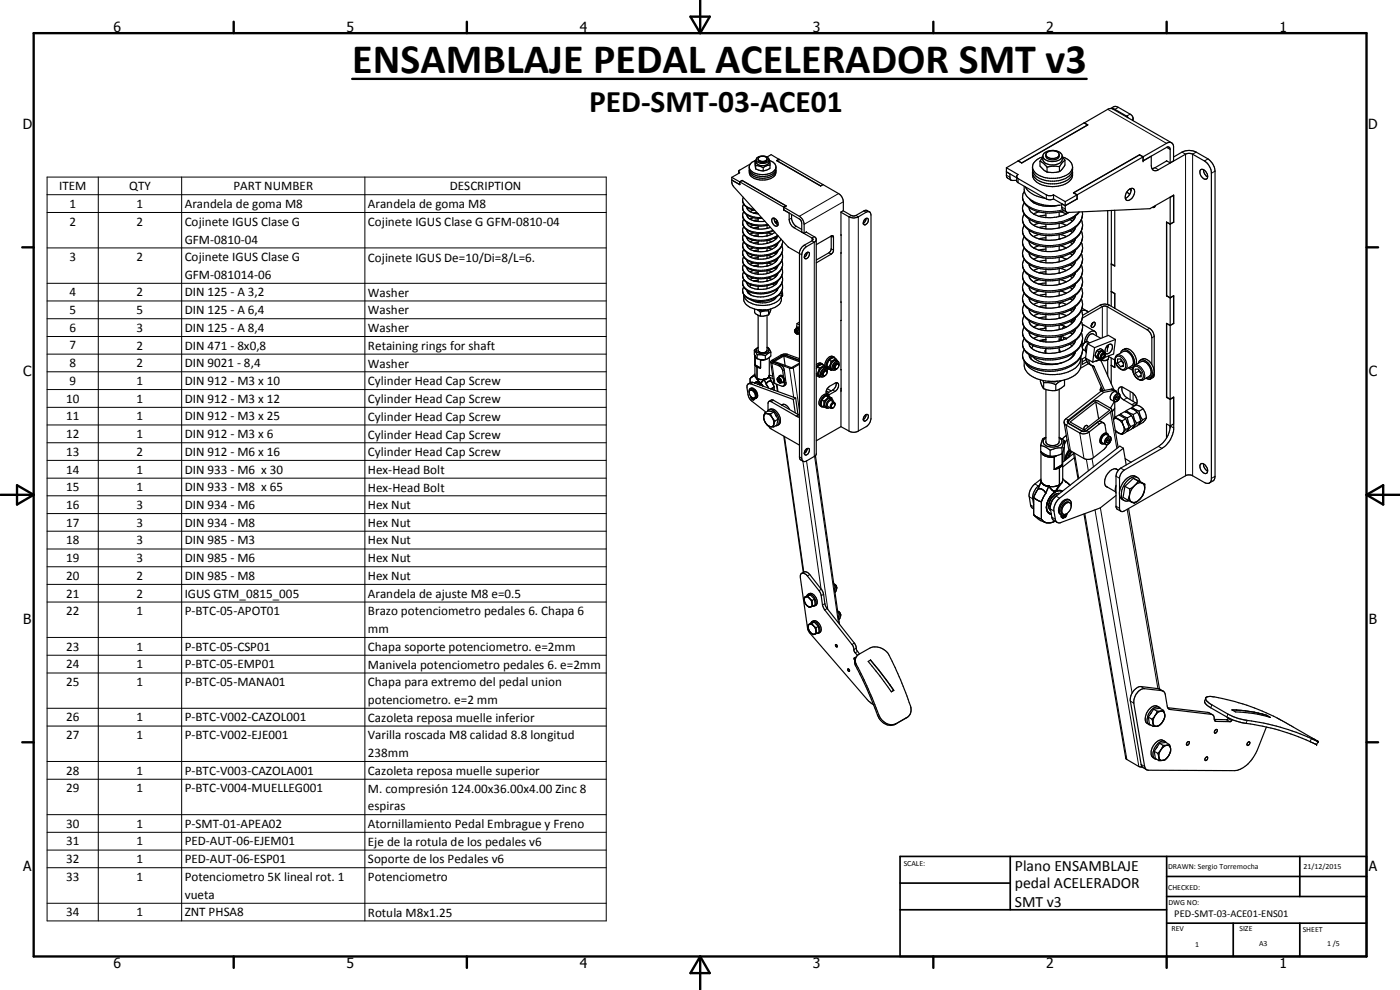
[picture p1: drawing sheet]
<svg xmlns="http://www.w3.org/2000/svg" width="420mm" height="297mm" viewBox="0 0 420 297" stroke-linecap="round" stroke-linejoin="round" font-family="sans-serif">
<defs><g id="words">
<text font-size="12.6" x="105.7" y="21.9">ENSAMBLAJE PEDAL ACELERADOR SMT v3</text>
<text font-size="9.4" x="176.8" y="33.7">PED-SMT-03-ACE01</text>
<g font-size="4.7">
<text x="304.6" y="261.2">Plano ENSAMBLAJE</text>
<text x="304.6" y="266.6">pedal ACELERADOR</text>
<text x="304.6" y="272">SMT v3</text>
</g>
<g font-size="4.2">
<text x="34" y="9.6">6</text>
<text x="104" y="9.6">5</text>
<text x="174" y="9.6">4</text>
<text x="244" y="9.6">3</text>
<text x="314" y="9.6">2</text>
<text x="384" y="9.6">1</text>
<text x="6.8" y="38.7">D</text>
<text x="410.6" y="38.7">D</text>
<text x="7" y="112.9">C</text>
<text x="410.8" y="112.9">C</text>
<text x="7" y="187.1">B</text>
<text x="410.8" y="187.1">B</text>
<text x="7" y="261.4">A</text>
<text x="410.8" y="261.4">A</text>
<text x="34" y="290.4">6</text>
<text x="104" y="290.4">5</text>
<text x="174" y="290.4">4</text>
<text x="244" y="290.4">3</text>
<text x="314" y="290.4">2</text>
<text x="384" y="290.4">1</text>
</g>
<g font-size="3.9">
<text x="17.7" y="57.1">ITEM</text>
<text x="38.8" y="57.1">QTY</text>
<text x="70.1" y="57.1">PART NUMBER</text>
<text x="135" y="57.1">DESCRIPTION</text>
<text x="20.8" y="62.4">1</text>
<text x="41" y="62.4">1</text>
<text x="55.4" y="62.4">Arandela de goma M8</text>
<text x="110.4" y="62.4">Arandela de goma M8</text>
<text x="20.8" y="67.7">2</text>
<text x="41" y="67.7">2</text>
<text x="55.4" y="67.8">Cojinete IGUS Clase G</text>
<text x="110.4" y="67.8">Cojinete IGUS Clase G GFM-0810-04</text>
<text x="55.4" y="73.1">GFM-0810-04</text>
<text x="20.8" y="78.3">3</text>
<text x="41" y="78.3">2</text>
<text x="55.4" y="78.4">Cojinete IGUS Clase G</text>
<text x="55.4" y="83.7">GFM-081014-06</text>
<text x="110.4" y="78.5">Cojinete IGUS De=10/Di=8/L=6.</text>
<text x="20.8" y="88.9">4</text>
<text x="41" y="88.9">2</text>
<text x="55.4" y="88.9">DIN 125 - A 3,2</text>
<text x="110.4" y="89">Washer</text>
<text x="20.8" y="94.3">5</text>
<text x="41" y="94.3">5</text>
<text x="55.4" y="94.3">DIN 125 - A 6,4</text>
<text x="110.4" y="94.3">Washer</text>
<text x="20.8" y="99.6">6</text>
<text x="41" y="99.6">3</text>
<text x="55.4" y="99.6">DIN 125 - A 8,4</text>
<text x="110.4" y="99.7">Washer</text>
<text x="20.8" y="104.9">7</text>
<text x="41" y="104.9">2</text>
<text x="55.4" y="104.9">DIN 471 - 8x0,8</text>
<text x="110.4" y="105">Retaining rings for shaft</text>
<text x="20.8" y="110.2">8</text>
<text x="41" y="110.2">2</text>
<text x="55.4" y="110.2">DIN 9021 - 8,4</text>
<text x="110.4" y="110.3">Washer</text>
<text x="20.8" y="115.5">9</text>
<text x="41" y="115.5">1</text>
<text x="55.4" y="115.5">DIN 912 - M3 x 10</text>
<text x="110.4" y="115.6">Cylinder Head Cap Screw</text>
<text x="19.8" y="120.8">10</text>
<text x="41" y="120.8">1</text>
<text x="55.4" y="120.8">DIN 912 - M3 x 12</text>
<text x="110.4" y="120.9">Cylinder Head Cap Screw</text>
<text x="19.8" y="126.2">11</text>
<text x="19.8" y="131.5">12</text>
<text x="41" y="126.2">1</text>
<text x="41" y="131.4">1</text>
<text x="55.4" y="126.2">DIN 912 - M3 x 25</text>
<text x="55.4" y="131.5">DIN 912 - M3 x 6</text>
<text x="110.4" y="126.2">Cylinder Head Cap Screw</text>
<text x="110.4" y="131.6">Cylinder Head Cap Screw</text>
<text x="19.8" y="136.8">13</text>
<text x="41" y="136.8">2</text>
<text x="55.4" y="136.8">DIN 912 - M6 x 16</text>
<text x="110.4" y="136.9">Cylinder Head Cap Screw</text>
<text x="19.8" y="142.1">14</text>
<text x="41" y="142.1">1</text>
<text x="55.4" y="142.1">DIN 933 - M6 x 30</text>
<text x="110.4" y="142.2">Hex-Head Bolt</text>
<text x="19.8" y="147.4">15</text>
<text x="41" y="147.4">1</text>
<text x="55.4" y="147.4">DIN 933 - M8 x 65</text>
<text x="110.4" y="147.5">Hex-Head Bolt</text>
<text x="19.8" y="152.7">16</text>
<text x="41" y="152.7">3</text>
<text x="55.4" y="152.7">DIN 934 - M6</text>
<text x="110.4" y="152.7">Hex Nut</text>
<text x="19.8" y="158">17</text>
<text x="41" y="158">3</text>
<text x="55.4" y="158">DIN 934 - M8</text>
<text x="110.4" y="158">Hex Nut</text>
<text x="19.8" y="163.3">18</text>
<text x="41" y="163.3">3</text>
<text x="55.4" y="163.3">DIN 985 - M3</text>
<text x="110.4" y="163.3">Hex Nut</text>
<text x="19.8" y="168.7">19</text>
<text x="19.8" y="173.9">20</text>
<text x="41" y="168.7">3</text>
<text x="41" y="173.9">2</text>
<text x="55.4" y="168.7">DIN 985 - M6</text>
<text x="55.4" y="173.9">DIN 985 - M8</text>
<text x="110.4" y="168.7">Hex Nut</text>
<text x="110.4" y="173.9">Hex Nut</text>
<text x="19.8" y="179.3">21</text>
<text x="41" y="179.3">2</text>
<text x="55.4" y="179.3">IGUS GTM_0815_005</text>
<text x="110.4" y="179.4">Arandela de ajuste M8 e=0.5</text>
<text x="19.8" y="184.6">22</text>
<text x="41" y="184.6">1</text>
<text x="55.4" y="184.6">P-BTC-05-APOT01</text>
<text x="110.4" y="184.7">Brazo potenciometro pedales 6. Chapa 6</text>
<text x="110.4" y="190">mm</text>
<text x="19.8" y="195.2">23</text>
<text x="41" y="195.2">1</text>
<text x="55.4" y="195.2">P-BTC-05-CSP01</text>
<text x="110.4" y="195.3">Chapa soporte potenciometro. e=2mm</text>
<text x="19.8" y="200.5">24</text>
<text x="41" y="200.5">1</text>
<text x="55.4" y="200.5">P-BTC-05-EMP01</text>
<text x="110.4" y="200.6">Manivela potenciometro pedales 6. e=2mm</text>
<text x="19.8" y="205.9">25</text>
<text x="41" y="205.8">1</text>
<text x="55.4" y="205.9">P-BTC-05-MANA01</text>
<text x="110.4" y="205.9">Chapa para extremo del pedal union</text>
<text x="110.4" y="211.2">potenciometro. e=2 mm</text>
<text x="19.8" y="216.5">26</text>
<text x="19.8" y="221.8">27</text>
<text x="41" y="216.5">1</text>
<text x="41" y="221.8">1</text>
<text x="55.4" y="216.5">P-BTC-V002-CAZOL001</text>
<text x="55.4" y="221.8">P-BTC-V002-EJE001</text>
<text x="110.4" y="216.5">Cazoleta reposa muelle inferior</text>
<text x="110.4" y="221.9">Varilla roscada M8 calidad 8.8 longitud</text>
<text x="110.4" y="227.2">238mm</text>
<text x="19.8" y="232.4">28</text>
<text x="41" y="232.4">1</text>
<text x="55.4" y="232.4">P-BTC-V003-CAZOLA001</text>
<text x="110.4" y="232.5">Cazoleta reposa muelle superior</text>
<text x="19.8" y="237.7">29</text>
<text x="41" y="237.7">1</text>
<text x="55.4" y="237.7">P-BTC-V004-MUELLEG001</text>
<text x="110.4" y="237.8">M. compresión 124.00x36.00x4.00 Zinc 8</text>
<text x="110.4" y="243.1">espiras</text>
<text x="19.8" y="248.3">30</text>
<text x="41" y="248.3">1</text>
<text x="55.4" y="248.3">P-SMT-01-APEA02</text>
<text x="110.4" y="248.4">Atornillamiento Pedal Embrague y Freno</text>
<text x="19.8" y="253.7">31</text>
<text x="41" y="253.7">1</text>
<text x="55.4" y="253.7">PED-AUT-06-EJEM01</text>
<text x="110.4" y="253.7">Eje de la rotula de los pedales v6</text>
<text x="19.8" y="259">32</text>
<text x="41" y="259">1</text>
<text x="55.4" y="259">PED-AUT-06-ESP01</text>
<text x="110.4" y="259.1">Soporte de los Pedales v6</text>
<text x="19.8" y="264.3">33</text>
<text x="41" y="264.3">1</text>
<text x="55.4" y="264.4">Potenciometro 5K lineal rot. 1</text>
<text x="55.4" y="269.7">vueta</text>
<text x="110.4" y="264.3">Potenciometro</text>
<text x="19.8" y="274.9">34</text>
<text x="41" y="274.9">1</text>
<text x="55.4" y="274.9">ZNT PHSA8</text>
<text x="110.4" y="275">Rotula M8x1.25</text>
</g>
<text font-size="3.1" x="352.4" y="275.2">PED-SMT-03-ACE01-ENS01</text>
<g font-size="2.4">
<text x="271.2" y="259.7">SCALE:</text>
<text x="350.6" y="260.8">DRAWN: Sergio Torremocha</text>
<text x="391.2" y="260.6">21/12/2015</text>
<text x="350.6" y="267">CHECKED:</text>
<text x="350.6" y="271.4">DWG NO:</text>
<text x="351.6" y="279.3">REV</text>
<text x="372" y="279.4">SIZE</text>
<text x="391" y="279.6">SHEET</text>
<text x="358.7" y="284.1">1</text>
<text x="377.9" y="283.8">A3</text>
<text x="398.3" y="283.8">1 /5</text>
</g>
</g></defs>
<g fill="none" stroke="#000" stroke-width=".35">
<path d="M325.4 36.9l1 .6M325.4 36.9l-19.8 11.4M325.4 36.9l1.1 .6-19.9 11.4M325.4 36.9h.1M333.3 32.6l1.3-.7 1 .3 4 2.4 .4 .6 .1 1M333.7 32.6l17.9 10.2M338.5 35.3l-.4-.5-3.5-2-1.4-.2-.8 .2-7 4.1M340.1 35.7l-.2 .4M219.6 53.2v1.5l.6 1.3 16.4 18.2M219.6 53.2l2.4 1.4M221.7 51.5l.3 .4-2.4 1.3M222 54.6v.8l-2.4-1.4 2.4 1.4"/>
<path d="M222 55.4h.1M222 54.6l13.2 7.5M222.7 54.1l13.2 7.7M222.7 54.1l-.7 .5M222.7 54.1v.1M223.1 59.2a2.33 2.33 0 0 0 1.1 3M224.9 51.2a3.3 3.3 0 0 0 3.5 2.3 4.2 4.2 0 0 0 4.4-2l.1-.3M224.9 51.2a2.53 2.53 0 0 0 2.5 2.7 4.5 4.5 0 0 0 5.4-1.9l.1-.8M224.9 50.9a4.1 4.1 0 0 0 4.5 2.1 3.8 3.8 0 0 0 3.4-2.1M224.9 50.9v.3M225.2 49.2l-3.4 1.9-.1 .9M225.2 49.2l-.3 .5v1.2"/>
<path d="M226.6 48.3l.2 2.4 2.3 .6M226.6 48.3l.1 1.8M226.7 50.4l.1 .1M226.8 49.7l1.1 .1 1.2 .5M226.8 48.1l-1.1 .6-.5 .5M227.1 47.4a2.52 2.52 0 0 1 3.7 .4 1.72 1.72 0 0 1-2.3 1.9 1.56 1.56 0 0 1-1.6-1.1zM228.4 46.9a.91 .91 0 0 0-.9 1.1 .91 .91 0 0 0 1.2 .7 1.07 1.07 0 0 0 1.5-1M228.4 46.9a1.54 1.54 0 0 1 1.7 .4l.1 .3M229.1 50.3v1M230.2 47.1l1.2-.7 2.4 1.4M230.2 47.6a1.52 1.52 0 0 1-2.7 .1M231 48.2l-.2-.2-.3 .6a2.74 2.74 0 0 1-3 .1l-.6-.7-.3 .3"/>
<path d="M231 48.2l.1 2.3-1 .6-1 .2M231 48.1a2.25 2.25 0 0 1 1.8 2.8M231.1 49.5l-1.3 .3-.7 .5M232.8 50.9l.1 .3M232.9 50.3a4.2 4.2 0 0 1-5 2 3.3 3.3 0 0 1-3-2M233.8 47.8l-.7 .4 13.2 7.6 .7-.4M233.8 47.8l17.9 10.3 .9 .9 .4 .9 .1 3.3-.7 .4v64.4M302 50.3l.1 2.7 .3 .5 1.1 .6M302 50.3l3.6 2.1-.5 .4v1.6l.5 .4 8.7 5 1.1 .1 .8-.2M303.5 54.1h1.6M305.1 53.3l-3.1-1.7 1.1 .6v1.2l.4 .7M305.1 53.1l.5 .5 8.7 5 1.1 .1 .8-.2"/>
<path d="M305.6 48.3l1.1 .6M305.6 48.3h.1M306.6 48.9l-1-.6-3.6 2M307.4 55.9a4.5 4.5 0 0 0 3.3 4.8 13.3 13.3 0 0 0 7.9 .8M307.4 57.3a3.3 3.3 0 0 0 0 3.6M307.7 56a7.9 7.9 0 0 0 6 3.5M309.1 59.7a6.5 6.5 0 0 0 4.8 2.2l4-.3M309.9 51.7a3.7 3.7 0 0 0 3.1 3.9 7.9 7.9 0 0 0 8.4-1.8l.4-.9 .1-1.2M309.9 50.1a3.9 3.9 0 0 0 3.7 4 8 8 0 0 0 7.8-1.9l.4-1 .1-1.1M309.9 51.3a3.5 3.5 0 0 0 3.1 3.4 8.2 8.2 0 0 0 8.5-1.7l.3-1.7M312.1 48.4l1.1 .6 1 1.2M312.1 48.4v1.4l.4 .4a4.7 4.7 0 0 0 5.5 1.3"/>
<path d="M313 46.8a2.27 2.27 0 0 0 2.5 2.7 2.9 2.9 0 0 0 3.3-1.7v-1M313 47.2l-.9 1.2M313 47a3.7 3.7 0 0 0-3.1 3.5 5.4 5.4 0 0 0 5.1 3h1.8a5.6 5.6 0 0 0 5-3 3.1 3.1 0 0 0-2.5-3.3l-.5-.2M313.4 45.9a4 4 0 0 1 5.2 .4 1.54 1.54 0 0 1-1.5 2 3.3 3.3 0 0 1-4.1-1.2zM314.1 45.8a2.56 2.56 0 0 1 3.7 .4 1.61 1.61 0 0 1-2.1 1.8 1.44 1.44 0 0 1-1.5-.6 1.44 1.44 0 0 1-.1-1.6zM314.2 50.2v1.4M316.2 58.5l3.5 2M316.2 59.7l3.5 2M316.2 58.5v1.2M317.9 46.4a2.33 2.33 0 0 1-4 .2M318 50v1.5M318 50a7.6 7.6 0 0 0-3.8 .2"/>
<path d="M318.8 47.1l.8 .9M319.6 48l-1.6 2M319.6 48v1.5l-.8 1.2-.8 .8M322.2 57.9l1 .6M323.2 58.5v1.2l-3.5 2M323.2 58.5l-3.5 2M338.2 57.5l.8 .8M338.8 56.9a1.05 1.05 0 0 1 1.5-.2 1.05 1.05 0 0 1 .1 1.6 1.94 1.94 0 0 1-2.4 1.7 2.49 2.49 0 0 1 .8-3.1zM339.2 56.6l.3 .5M339.4 56.6a2.83 2.83 0 0 1-1.7 2.9M342 46.4l-19.9 11.5 1.1 .6M342 46.4l1.1 .7"/>
<path d="M342 46.4l1.1 .6M343.1 47v1.3l2.4-1.4v2.8a1.31 1.31 0 0 0 .6 1.4 1.31 1.31 0 0 0 1.6-.2l8.3-4.8 .6-.1 1.1 .1 3.8 2.2a4.6 4.6 0 0 1 2 3.3v92.2l-.1 .6-.4 .5M343.1 48.3l7.4-4.2 .5 .1 .2 .6v4.1M350.1 48.3l1.1 .6M350.2 48.3l-3.6 2-.9 .3M351.1 59.2h.1M351.2 59.2v30.1M351.6 42.8h-1.2l-27.2 15.7M351.6 42.8l.6 1.1v4.4l-1 .6M352.2 58.6h.1M352.2 47.1l2.5-1.5a4.9 4.9 0 0 1 4.3 0l3.5 2.1a4.9 4.9 0 0 1 2.1 3.7v91.5l-.2 1.1-1.4 .9M352.2 58.6v8"/>
<path d="M352.2 58.6l-1 .6M360.2 51.1a1.32 1.32 0 0 1 2 1 .95 .95 0 0 1 .3 1.1 .95 .95 0 0 1-1.1 .5 2.33 2.33 0 0 1-1.2-2.6zM361.2 50.9a2.54 2.54 0 0 0 1.2 2.2M223.2 79.3a2.35 2.35 0 0 0 1.1 3.4l2.5 .9 3.4-.2M223.2 61.2a2.78 2.78 0 0 0 2.1 3.9l1.5 .3 2 .1M223.2 63.5a2.51 2.51 0 0 0 1.8 3.7 8.6 8.6 0 0 0 5.2 .4M223.2 68a2.32 2.32 0 0 0 1 3.3M223.2 70.3l-.3 1.2a3.3 3.3 0 0 0 3.1 2.8l1.5 .3M223.2 72.5l-.3 .8a2.49 2.49 0 0 0 1.5 2.6M223.2 74.8a2.35 2.35 0 0 0 1.1 3.3M223.2 77.1a2.83 2.83 0 0 0 2.4 3.9l2.5 .4 2.1-.2M223.2 65.7a2.4 2.4 0 0 0 1.2 3.4"/>
<path d="M224.2 78.1v.1a3.6 3.6 0 0 0 3.5 1.9 6.4 6.4 0 0 0 5.4-2M224.2 64.5l.5 1 1.1 .6 1.9 .4 1.9-.1M224.2 62.2l2.4 1M224.2 71.3l1.9 .8M224.2 75.8l.3 .8 .6 .5M224.2 62.2v.3M224.2 66.8l.2 .6 .7 .6M224.2 69v.3M224.2 71.3l.2 .6 .7 .7M224.2 69.3a3.6 3.6 0 0 0 3.5 1.7l2.7-.3M224.2 62.5a3.4 3.4 0 0 0 3.4 1.7M224.3 78.1l1.3 .6 1.8 .4 2.8-.2"/>
<path d="M224.4 69.1l1.7 .7M224.4 75.9a8 8 0 0 0 5.8 .8M224.4 62.4l-.2 .1M224.4 64.6l-.2 .1M224.4 66.9l-.2 .1M224.4 69.1l-.2 .2M224.4 71.4l-.2 .1M224.4 73.7l-.2 .1M224.4 75.9l-.2 .1M224.4 78.2l-.2 .1M225.1 68l1.4 .6a10.2 10.2 0 0 0 4.4-.3l.3-.1M226.1 72.1l1.4 .2"/>
<path d="M226.1 78.9l-1 .4M226.1 76.6l-1 .5M226.1 74.3l-1 .5M226.1 72.1l-1 .4M226.1 69.8l-1 .5M226.1 67.6l-1 .4M226.1 65.3l-1 .4M226.1 63l-1 .5M227.2 63.8l-1.1 .1M227.5 72.8l-1.4 .2M227.5 64.1v.1M227.5 65.5v1"/>
<path d="M227.5 67.8v.9M227.5 70v1M227.5 72.3v.9M227.5 74.6v.9M227.5 76.8v1M227.5 79.1v.9M227.5 66l-1.4 .2M227.5 68.2l-1.4 .3M227.5 70.5l-1.4 .2M227.5 75l-1.4 .2M227.5 77.3l-1.4 .2M227.5 79.5l-1.4 .3"/>
<path d="M230.2 67.6v.9M230.2 69.9v.9M230.2 72.1v.9M230.2 74.4v.9M230.2 76.7v.9M230.2 78.9v.9M230.2 68.4l.2 .1M230.2 70.7h.2M230.2 72.9l.3 .1M230.2 75.2h.2M230.2 77.5h.3M230.2 79.7l.2 .1"/>
<path d="M230.4 78.9l1.2 .4M230.4 76.6l1.2 .5M230.4 74.3l1.2 .5M230.4 72.1l1.2 .4M230.4 69.8l1.2 .5M230.4 67.6h.3M230.6 67.5l-.4 .1M231.7 65.7a1.25 1.25 0 0 1 1.8 1.3v.4a.67 .67 0 0 1-.6 .5 .67 .67 0 0 1-.6-.4l-.6-.9zM232.2 69.3a9.9 9.9 0 0 1-6.1 .5M232.4 73.7l-2.1 .7-2.8 .2M232.4 78.2l.5 .3M232.4 65.4a1.96 1.96 0 0 0 1.1 2"/>
<path d="M232.4 71.4l1.1-.7-.4 .7M232.4 71.4l-2.4 .8-2.5 .1M232.4 71.4l.5 .3M232.4 73.7l.5 .3M232.4 75.9l.5 .3M232.6 69.7l-2.2 1M232.9 77.9l-1.5 .7-1.2 .3M232.9 77.9l.2 .3M232.9 75.6l.2 .3M232.9 73.4l.2 .3M232.9 71.1l.2 .3M232.9 66.6l.2 .3"/>
<path d="M232.9 71.7a7.6 7.6 0 0 1-7.8 .9M233.1 75.9a7 7 0 0 1-8 1.2M233.1 71.4l-.2 .3M233.2 66.3l-.5 .4M233.4 66.5l-.5 .6M233.5 79.7a5.5 5.5 0 0 1-5.8 2.6 3.8 3.8 0 0 1-3.5-1.7v-.3M233.5 72.9a5.5 5.5 0 0 1-5.7 2.6 3.4 3.4 0 0 1-3.6-1.9M233.5 77.5l-.4 .6M233.5 75.2l-.4 .7M234.5 71.8l-1.3 1.4-.8 .5M234.6 75.9a3.5 3.5 0 0 1-1.7 4.3M234.6 73.7a3.5 3.5 0 0 1-1.7 4.2"/>
<path d="M234.6 78.2a2.98 2.98 0 0 1-.2 2.7l-1.5 1.5M234.9 72.2a4.6 4.6 0 0 1-4.1 4.3l-.6 .2M235.2 63l1.6 .9v1.9a3.2 3.2 0 0 0 1.5 2.5l5.7 3.5-.3 .5-2.4 1.3a3.6 3.6 0 0 0-1.4 2.1v61.6l.3 .6 .8 .5M235.2 62.1v.9M235.2 63h.1M235.2 63l5.2 3.1 .2 .8v2.7l.7 .4M235.9 61.8l-.7 .3M235.9 61.8l-.7 .4 4.7 2.7a3 3 0 0 1 1.4 2.4v2.7M236.6 74.2h.1M236.7 74.2l3.2 1.9M237.6 64.3v1.4a3.6 3.6 0 0 0 1.4 2.2l1.6 .9M241.7 76.2l.7-.6a.88 .88 0 0 1 .6 .8 .88 .88 0 0 1-.5 .9 .63 .63 0 0 1-.9 .3 .63 .63 0 0 1-.1-1z"/>
<path d="M242 69.6l2.6 1.6 .4 .6v64.5l-.4 .5-2.5 1.5a.86 .86 0 0 1-1.1 .1 .86 .86 0 0 1-.4-.9v-61l.7-1.9 3.3-2.1 .4-.6M242 69.6l-.7 .4M242 69.6h.1M242.2 75.7l-.2 .9-.6 .6M249.5 70.8l.4-.1 .2 .3-.1 4.6-.5 .6-4.5 2.7M249.5 70.8v3.8l-.3 .8-4.2 2.6M249.5 70.8l-4.5 2.6M252.4 63.7l2.4 1.4a3 3 0 0 0 2.8 0l2.4-1.4a.89 .89 0 0 1 1-.1 .89 .89 0 0 1 .4 .9v61.1a3.2 3.2 0 0 1-1.4 2.4l-2.4 1.3a2.72 2.72 0 0 1-2.8 0l-2.4-1.3M252.4 70.5h.1M252.4 75.9h.1M253.1 63.2l3 1.6 .6-.1 2.8-1.5h.8l.6 .4M259.4 66l.5-.5a.64 .64 0 0 1 .8 .4 .64 .64 0 0 1-.2 .8l-.8 .8a.69 .69 0 0 1-.7-.5 .69 .69 0 0 1 .3-.8z"/>
<path d="M259.9 65.5l-.1 .7-.7 .8M307.4 60.8a3.9 3.9 0 0 0 2.5 5.5l1.7 .6 2.3 .4M307.4 64.2a3.1 3.1 0 0 0 0 3.4M307.4 67.6l1.7 1.7M307.4 77.8a3.7 3.7 0 0 0 2 5.2 13.2 13.2 0 0 0 12.1-.3l.3-.2M307.4 60.9a9.4 9.4 0 0 0 8.3 3l2.5-.4M308.9 62.4a2.11 2.11 0 0 0 1.3 1.8M308.9 65.7a3.1 3.1 0 0 0 2.8 2.5M308.9 69.1a3.4 3.4 0 0 0 3.1 2.7l1.9 .3M308.9 72.5a2.17 2.17 0 0 0 1.3 1.9M308.9 75.9a3.2 3.2 0 0 0 2.8 2.5l2.2 .5M308.9 79.3a2.41 2.41 0 0 0 1.3 1.9"/>
<path d="M309.1 69.3a13.6 13.6 0 0 0 12 0M309.1 62.5l-.2 .2M309.1 65.9l-.2 .2M309.1 69.3l-.2 .2M309.1 72.7l-.2 .2M309.1 76.1l-.2 .1M309.1 79.5l-.2 .2M309.9 60.3l.4 .4M310.2 74.4l1.5 .7 2.2 .3M310.2 64.2l1.6 .7M310.3 60.7l.2 .3M310.3 60.7l-.1 .1"/>
<path d="M311.8 77.1l-1.6 .7M311.8 73.7l-1.6 .7M311.8 70.4l-1.6 .6M311.8 66.9l-1.6 .7M311.8 63.5l-1.6 .7M313.9 63.9v1.4M313.9 67.3v1.4M313.9 70.7v1.4M313.9 74v1.4M313.9 77.5v1.3M313.9 64.6l-2.1 .3M313.9 67.9l-2.1 .3"/>
<path d="M313.9 71.3l-2.1 .4M313.9 74.7l-2.1 .4M313.9 78.1l-2.1 .3M317.9 63.6v1.4M317.9 67v1.4M317.9 70.4v1.4M317.9 73.8v1.3M317.9 77.2v1.3M317.9 64.8l.3 .1M317.9 68.2l.3 .1M317.9 71.6l.3 .1M317.9 75l.3 .1"/>
<path d="M317.9 78.4h.3M318.2 77.1l1.8 .7M318.2 73.7l1.8 .7M318.2 70.4l1.8 .6M318.2 66.9l1.8 .7M318.2 63.5l1.8 .7M319.4 63.2l-1.2 .3M319.7 61.7l-1.1-.6 .2 1.7 1.3 .9M319.7 60.5v2.2l.4 1M320.1 63.7l25-1.1 7.1-4.1v8.2M320.9 63.7a12.1 12.1 0 0 1-9.1 1.2M321.1 65.9l.7 .4"/>
<path d="M321.1 69.3l.7 .4M321.1 72.7l.7 .5M321.1 76.1l.7 .4M321.1 79.5l.7 .4M321.8 72.3l.4 .4M321.8 68.9l-.7 .4M321.8 79l.4 .5M321.8 75.6l.4 .5M321.8 68.9l.4 .4M321.8 65.5l.4 .4M322.3 76.1a9.4 9.4 0 0 1-6.3 2.8h-2.1M322.3 72.7a9.2 9.2 0 0 1-6.7 2.8l-1.7-.1"/>
<path d="M322.3 65.9a9.3 9.3 0 0 1-6.7 2.8h-1.4l-2.5-.5M322.8 64.8a12.9 12.9 0 0 1-8.9 2.5M322.8 78.4a6.7 6.7 0 0 1-5.8 3.7l-3.1 .1M322.8 75l-.5 1.1M322.8 71.6l-.5 1.1M322.8 68.2l-.2 .5a9 9 0 0 1-8.4 3.4h-.3M322.8 64.8l-.5 1.1M323.9 63.6l-1.1 1.2M324.5 76.1a5.1 5.1 0 0 1-2.7 6.4M324.5 65.9a4.9 4.9 0 0 1-1.9 5.9 13.2 13.2 0 0 1-13.9 .6 3.4 3.4 0 0 1-1.3-4.8M324.5 69.3a5.2 5.2 0 0 1-3 6.6 12.6 12.6 0 0 1-13.4-.5 3.3 3.3 0 0 1-.7-4.4M324.5 72.7a4.8 4.8 0 0 1-1.9 5.8 12.6 12.6 0 0 1-14.5 .2 3.4 3.4 0 0 1-.7-4.3"/>
<path d="M324.5 79.5a5.1 5.1 0 0 1-2.7 6.4M324.8 63.5a5.5 5.5 0 0 1-3 5.4M332.4 63.2v28.2M333.5 79.2v8.2l1 .7v4.4M333.5 63.1v16.1l1 .6M333.6 79.2h-.1M334.5 63.1v16.7l-1-.6M346.7 61.7l-.3 .5h-.5M352.2 66.6v.1M352.2 66.6l-1 .6-1.1-.6v22.2M352.2 66.7l-1 .6-1.1-.6v22M223.2 83.9a2.36 2.36 0 0 0 1.1 3.3l1.9 .7a9.6 9.6 0 0 0 6.4-.8l1-.7 1-1.5"/>
<path d="M223.2 88.4v1.7a5.2 5.2 0 0 0 5.4 2.9l2.7-.3M223.2 81.6a2.41 2.41 0 0 0 1.1 3.4M223.2 86.1a2.4 2.4 0 0 0 1.1 3.4l1.3 .5M224.2 82.6l.2 .6 .7 .7M224.3 85l1.3 .5 1.8 .4 2.8-.2M224.4 80.4l-.2 .2M224.4 82.7l-.2 .1M224.4 85l-.2 .1M224.5 87.9l.1-.6 .8 1.3M225.5 85.5l-.6 .5M226.1 83.4l-1 .5M226.1 81.2l-1 .4"/>
<path d="M226.5 92.7v1.1l1 .8M227.1 92.8l1.1 .8M227.5 94.6v10.5a1.54 1.54 0 0 0 2.7 0v-10.5M227.5 94.6l.7 .2M227.5 81.4v.9M227.5 83.6v.9M227.5 85.9v.9M227.5 86.6l-.1 .2M227.5 81.8l-1.4 .2M227.5 84.1l-1.4 .2M227.9 93l.3 .1M228.2 93v.1"/>
<path d="M228.2 93.6v1.2M229.7 93l-1.5 .1M230.2 81.2v.9M230.2 83.4v1M230.2 85.7v.9M230.2 82h.2M230.2 84.2l.3 .1M230.4 83.4l1.2 .5M230.4 81.2l1.2 .4M230.7 93.3l-2.5 .3M230.7 94.5l-1.6 .4-.9-.1M230.7 93.3v1.2"/>
<path d="M230.8 92.8l-.1 .5M231.3 92.7l-.6 1.8M231.8 85.2l.6 .4M232.4 80.4l.5 .3M232.4 82.7l.5 .3M232.4 85l.5 .3M232.9 82.4l-2.7 1M232.9 80.2l-2.7 1M232.9 84.7l-2.7 1M232.9 84.7l.2 .3M232.9 82.4l.2 .3M232.9 80.2l.2 .2"/>
<path d="M233 89.1a5.5 5.5 0 0 1-6.2 1.5l-1.2-.6M233.2 86.7v.4M233.5 86.5a5.5 5.5 0 0 1-5.8 2.6 3.2 3.2 0 0 1-3.5-2M233.5 84.2a5.5 5.5 0 0 1-5.8 2.6 3.5 3.5 0 0 1-3.5-1.8v-.1M233.5 82a4.6 4.6 0 0 1-4.4 2.5 7.3 7.3 0 0 1-4-.6M234.1 88.1l-1 1-1 .6a9.9 9.9 0 0 1-5 .6l-1.5-.3M234.2 88.1l.7 .5M234.5 88.6a4.4 4.4 0 0 1-4.1 2.9 7 7 0 0 1-6.9-2.1l-.3-.7M234.6 87.2l.3 1.5-.4 .4a3.1 3.1 0 0 1-2.7 3.4l-.5 .2M234.6 80.4a3.6 3.6 0 0 1-1.7 4.3M234.6 82.7l.3 .7-.3 1.5M234.6 85a2.9 2.9 0 0 1-.3 2.9l-.2 .2"/>
<path d="M238.5 98.9a.8 .8 0 0 1 .9 .4 .8 .8 0 0 1-.1 .9 .99 .99 0 0 1-.8-1.3zM238.6 98.9l.4-.2a.88 .88 0 0 1 .9 .9M238.7 99.1l.6 .3v.5a.51 .51 0 0 1-.6-.2 .51 .51 0 0 1 0-.6zM238.7 99.2h.1a.42 .42 0 0 1 .4 .2 .42 .42 0 0 1-.1 .5l-.3-.2zM239 98.5l-.2 .3M239 99.9h.1M239.1 98.3l.4-.2 .4 .2M239.1 98.3l-.1 .2M239.1 98.3l.7 .4M239.2 97.1l.7 .5M239.2 97.1l-.2 1.4M239.8 98.7l.1 .3"/>
<path d="M239.9 96.6l-.7 .5M239.9 99.7l-.5 .5M239.9 98.7h-.1M252.4 90.6h.1M252.4 96.2h.1M252.4 96.1h.1M252.4 90.6v.1M307.4 81.2a3.9 3.9 0 0 0 2.4 5.4 13.8 13.8 0 0 0 12-.7M307.4 84.6a3.8 3.8 0 0 0 2.4 5.4 13.7 13.7 0 0 0 12-.8M307.4 94.7a3.7 3.7 0 0 0 2 5.3 13.6 13.6 0 0 0 12.4-.6M308.9 89.5a2.17 2.17 0 0 0 1.3 1.9M308.9 82.7a2.17 2.17 0 0 0 1.3 1.9"/>
<path d="M308.9 86.1l.2 .9 1.1 1M308.9 92.9a3.4 3.4 0 0 0 3.1 2.6l1.9 .3M308.9 96.3l.4 1.1 .9 .8M308.9 99.7a3.2 3.2 0 0 0 2.8 2.5l2.2 .4M309.1 82.8l-.2 .3M309.1 86.3l-.2 .1M309.1 89.7l-.2 .1M309.1 93l-.2 .2M309.1 96.4l-.2 .2M309.1 99.8l-.2 .2M310.2 98.2l1.5 .6 2.2 .4M310.2 88l1.5 .6 2.2 .4"/>
<path d="M310.2 84.6l1.5 .6 2.2 .4M310.2 81.2l1.8 .7 1.9 .3M311.8 97.5l-1.6 .7M311.8 94.1l-1.6 .6M311.8 90.7l-1.6 .7M311.8 87.3l-1.6 .7M311.8 83.9l-1.6 .7M311.8 80.5l-1.6 .7M313.7 97.8l-.1 .7M313.9 80.8v1.4M313.9 84.2v1.4M313.9 87.6v1.4"/>
<path d="M313.9 91v1.4M313.9 94.4v1.4M313.9 97.8v1.4M313.9 81.5l-2.1 .3M313.9 84.9l-2.1 .3M313.9 88.3l-2.1 .3M313.9 91.7l-2.1 .3M313.9 95.1l-2.1 .3M313.9 98.5l-2.1 .3M317.9 80.6v1.3M317.9 84v1.3M317.9 87.4v1.3"/>
<path d="M317.9 90.8v1.3M317.9 94.1v1.4M317.9 97.5v1.4M317.9 81.8h.3M317.9 85.2l.3 .1M317.9 88.6h.3M317.9 91.9l.3 .1M317.9 95.3l.3 .1M317.9 98.7l.3 .1M318.2 97.5l1.8 .7M318.2 94.1l1.8 .6M318.2 90.7l1.8 .7"/>
<path d="M318.2 87.3l1.8 .7M318.2 83.9l1.8 .7M318.2 80.5l1.8 .7M318.6 90.8l-.7 .4M319.4 97.8l-.6 .8M321.1 82.8l.7 .5M321.1 86.3l.7 .4M321.1 89.7l.7 .4M321.1 93l.7 .5M321.1 96.4l.7 .5M321.1 99.8l.7 .4M321.8 99.4l.4 .4"/>
<path d="M321.8 96l.3 .2M321.8 92.6l.4 .4M321.8 89.2l.4 .5M321.8 85.9l.4 .4M321.8 82.4l.4 .4M322.1 96.2l.1 .2M322.1 96.2l-.7 .4M322.3 99.8a9.3 9.3 0 0 1-6.3 2.8h-2.1M322.3 96.4a9.2 9.2 0 0 1-6.7 2.8h-1.7M322.3 93a9.9 9.9 0 0 1-8.4 2.8M322.3 89.7a8.7 8.7 0 0 1-5.7 2.6 9.9 9.9 0 0 1-6.4-.9M322.3 82.8a9.3 9.3 0 0 1-6.3 2.8h-2.1"/>
<path d="M322.8 81.8l-.5 1M322.8 98.7l-.5 1.1M322.8 95.3l-.5 1.1M322.8 91.9l-.5 1.1M322.8 88.6l-.5 1.1M322.8 85.1a6.4 6.4 0 0 1-5.5 3.7l-3.4 .2M324.5 82.8a5.1 5.1 0 0 1-2.7 6.4M324.5 96.4a4.8 4.8 0 0 1-1.9 5.9 12.6 12.6 0 0 1-14.5 .2 3.4 3.4 0 0 1-.7-4.3M324.5 86.3a4.9 4.9 0 0 1-1.9 5.8 12.9 12.9 0 0 1-14.5 .2 3.3 3.3 0 0 1-.7-4.3M324.5 89.7a4.9 4.9 0 0 1-1.9 5.8 13.2 13.2 0 0 1-13.9 .7 3.4 3.4 0 0 1-1.3-4.8M324.5 93a5.1 5.1 0 0 1-2.7 6.4M324.5 99.8a5.2 5.2 0 0 1-3 6.6 13.7 13.7 0 0 1-11.3 .7l-.8-.3"/>
<path d="M324.6 93.1h1.1l.6 .3M324.7 92.5l1.6 .9M324.8 95.5l6-3.5 .9-.2 12.5 7.1a3 3 0 0 1 1.5 2.4v8M324.8 97.5l3.7 1.9M324.9 94.6l5.2-3a3 3 0 0 1 2.8 0l12.1 6.9a3.2 3.2 0 0 1 1.4 2.5v11.4l-.2 .7-.9 .6M326.3 93.4l.4 .2M327.7 97.1l-.1 .4M327.9 96.9l.5-.3a.88 .88 0 0 1 .1 1.1 .88 .88 0 0 1-.9 .4l-.1-.5zM328 96.8l-.5 .9M333.5 87.5v4.4M333.5 87.5l1 .6M333.5 87.5h.1"/>
<path d="M350.1 88.8l1.1 .6M350.1 88.8h.1M350.1 97.1v22l1.1 .7M350.1 88.7l1.1 .6M350.1 97.1l1.1 .6 1-.6M350.2 97l-.1 .1M351.2 89.3l1-.6v8.4M351.2 89.4v30.4M351.2 89.4l1-.6v8.2M352.2 97v.1M352.2 97l-1 .6-1.1-.6v22.3M224.6 115.2l1.2-.5 13 4.7"/>
<path d="M224.8 117.7v-.5a.87 .87 0 0 1 .9-.7 .87 .87 0 0 1 .8 .6 2.14 2.14 0 0 1 .5 2.3M225.1 117.1a1.48 1.48 0 0 1 1.2 2.3h-.3M225.2 116.6a1.9 1.9 0 0 1 2.2 2.4l-.5 .5M225.3 119l.3 .8M225.6 119.2v.3M225.6 119.5v.3M225.8 119.3v.1M225.8 119.4a1.49 1.49 0 0 1-.6-2.3 1.38 1.38 0 0 1 1.5 .7 1.38 1.38 0 0 1-.3 1.6M225.8 119.4h.2M225.8 119.4l-.2 .4M225.8 119.4l-.2 .1M226 119.4l.1 .3"/>
<path d="M226.1 119.7h-.2M226.1 119.6l-.2 .1M226.3 112.6l-1 .7M226.4 105.1l.8 1.4M226.4 105.1a2.75 2.75 0 0 0 .6 2.3l.2 .3M226.5 119.7l-.4 .3h-.2v-.3M226.5 119.6v.1M226.6 106.6v6v.4l.6 .5M226.6 106.8l.3 .4M226.6 112.3l-1.5 1.4v1.2M226.6 109.5l1 .8M226.6 109.5l1.6 .9"/>
<path d="M226.6 109.5l.1 .2M226.6 114.8l-.1 .1M226.7 113.1l1.3 1.6M226.7 114.7l-.1 .1M226.8 109.8l.9 .5M226.8 114.7l-.3 .2 .1-.1M226.8 114.7l-.2 .1M226.9 119.5l-.6 .1-.1 .4M227 119.4l-.1 .1M227.2 110.1v3.4M227.2 113.5l.8 1.2M227.2 113.5l.8 .3h1.3"/>
<path d="M227.2 114.6l-.4 .1M227.2 114.6l.8 .3M227.2 114.6l.2 .1M227.2 106.5l1.3-.1 1.2 .3M227.2 107.7l1.3 .2M227.2 106.5v1.2M227.4 115.2l.7 .3M227.4 114.7l.3 .1M227.4 114.7l-.8 .2M227.5 104.3a.85 .85 0 0 0-.5 .9 .85 .85 0 0 0 .8 .8 2.02 2.02 0 0 0 2.9-1l-.5-.7M227.5 104.2l-1.1 .9M227.6 110.3l.6 .1"/>
<path d="M227.9 114.9l.3 .2M228 114.9l.2 .2M228 107.9l.2 .1M228.2 115.1l.6 .5zM228.2 115.1l.3 .2M228.2 108v2.4M228.6 114.6l-.6 .1M228.7 114.5l-.1 .1M228.7 115.6l.3 .2M228.8 114.4l-.1 .2M229.3 113.7l.3 .1M229.3 113.7l.6 1.5"/>
<path d="M229.3 113.7v.1M229.3 113.8l-.7 .8M229.4 107.9l-1.2 .1M229.4 107.9l-.3 .1M229.7 107.9h-.3M229.7 106.7v1.2M229.9 113.7l-.3 .1M229.9 113.7h.2l-.5 .1M229.9 115.2l.7 1.2M230.2 104.2l.6 .4 .5 1.1M230.5 113.3l.3-.5 .7 1.5M230.6 113.3l-.4 .3"/>
<path d="M230.6 113.3l-.7 .4M230.9 107.2l-.1 5.7M230.9 112.5l1 .4M231 113.2l1.1 .4M231.3 108.6l.9 6.3 2.4 1h.6M231.3 105.7l-1.6 1M231.3 105.7v1.1l-1.6 1.1M231.5 114.3l-.8 .1-.8 .8M231.5 114.3l.8 1.7M232.1 108.3v.3M232.1 108.4l.1 .3M232.1 108.5v.1"/>
<path d="M232.1 108.6l.1 .1M232.1 108.3v.1M232.2 108.7l5.1 1.8 .8-.1 1.8-1.1M232.3 116l-1 .7M232.3 116v1.1M233 115.3l.3 2.1M233.5 114.1l.3 .4M233.8 113.2a.72 .72 0 0 1 .8-.5 .72 .72 0 0 1 .6 .7l.2 .7-.2 .6M233.8 113.9l.3 .4M233.8 113.9l-.3 .2M233.9 113.8l-.3-.1-.1 .4M233.9 113.8l.2 .8-.3-.1"/>
<path d="M233.9 113.8l-.1 .1M234 112.7l.6-.1 .5 .5M234.1 114.3l-.3 .2M234.1 114.3h.1M234.3 109.5a1.81 1.81 0 0 1 1.1 1.5l.5 4-.2 .5-.5 .4M235.1 113.1l.3 .7v.8M235.2 106.8l.4 2.8M235.2 106.8l-2.8 1.7 5.1 1.8 2.4-1.3M235.2 106.8l4.7 1.7M235.4 114.6l-.8 .1M235.4 114.6v.9l-.2 .4M238.1 119.8l-12.8-4.6h-.8l-.3 .4v.8l.3 2 .4 1.2 5 4.1"/>
<path d="M238.1 119.8l.6 4.1M238.8 119.4l-.7 .4M238.8 119.4l.7 4.9M239.8 100.2l-.2-.1 .3 .3M239.8 100.2h.1M239.9 107.6l-3.6-1.3-.9-.1-1 .3-3 1.8-.1 .4 .4 .3 2.6 1.1 .6 .9 .3 2.2M239.9 108.2l-4.7-1.6-3.1 1.7M239.9 108.1l-4-1.5h-.7l-3 1.6M239.9 100.1l-.1 .1M245 112.1l.2 .1M245 112.4l.9 .8M245 112.8h.3"/>
<path d="M245.2 112.2l.7 1M245.3 110.1l-.3 .5M245.3 110.1l.6 .3M245.9 110.4l-.7 1.8M246.3 113l-.4 .2M246.7 112.6l.3 .2M246.8 109.2l-.7-.3-1.1 .6M247.1 109.6a1.07 1.07 0 0 0-1.1-.5 1.07 1.07 0 0 0-.8 .8l-.2 .2M247.3 109.6l-1.4 .8M247.3 109.6l-.6-.3-1.4 .8M247.3 109.6l.6 .8M247.4 111.6l.5-.3a.79 .79 0 0 1 .3 .9 .79 .79 0 0 1-.8 .5l-.3-.2z"/>
<path d="M247.7 110.9l.3 .1M247.9 110.4l.3 .5v.8l-.3-.7M247.9 110.4a1.69 1.69 0 0 0-1.3 2.7l.6-.1 .4-.3M247.9 111a1.15 1.15 0 0 0-.9 1.8l.7-.2M248 118.7l1.6 .7M248 117.3l.7 .4M248 118.1l-.1-.7 .7-1.2 2.3-1.3h.5a1.71 1.71 0 0 1-.8 2.5l-2.1 1.1M248 118.1l.1 .2M248 118.7l-1.3 1.3M248 110.5a1.38 1.38 0 0 0-1.5-.1 1.38 1.38 0 0 0-.7 1.2v.9l.7 .6M248 110.4l.4 .3M248 118.3l.6 .2"/>
<path d="M248 118.3a2.51 2.51 0 0 0-2 3.4l.6 .3M248.2 109.8l.4 .7 .9 .6M248.2 109.8l.5 .4M248.3 116.6l1.2 .7M248.6 119l-1.3 1.4M248.6 118.5a2.32 2.32 0 0 0-2 3.5M248.6 118.5l.4 .5M248.7 110.2l.8 .9M248.9 108.1l-.7 1.7M248.9 108.1l.6 .3M249.5 108.4l-.8 1.8M249.6 119.8a1.77 1.77 0 0 0-1.3 2.6l.7-.1"/>
<path d="M249.6 119.8h.2M249.6 119.4v.4M249.8 119.8a1.56 1.56 0 0 0-2.3 1.4l.1 .6 .6 .6M249.8 119.8l.3 .8M249.9 110.9l-.4 .2M250.3 110.6l.2 .1M250.3 107.2a1.54 1.54 0 0 0-2.3 .9 1.74 1.74 0 0 0 0 2.3M250.4 107.2a2.37 2.37 0 0 0-2.4 3l.2 .4 .6 .1M250.4 107.2l.2 .3M250.8 107.6l-1.3 .8M250.8 107.6l.6 .8M250.8 107.6a1.37 1.37 0 0 0-1.9 .5"/>
<path d="M250.9 114.9a2.07 2.07 0 0 1-1 2.1l-1.9 1.1M250.9 110.8l-.9 .2M251.1 110.7l-.2 .1M251.2 110.6l-.3 .2M251.3 108.9l.2 .1M251.5 108.5a1.54 1.54 0 0 0-1.8 .2 1.54 1.54 0 0 0-.4 1.8l.7 .5M251.6 109.1a1 1 0 0 1 0 1 1 1 0 0 1-.9 .5 .81 .81 0 0 1 0-1 .81 .81 0 0 1 1-.2v.2M251.6 109.1a1.07 1.07 0 0 0-1.1 .5 1.07 1.07 0 0 0 .1 1.2h.3M251.7 109.6l-.1-1.1a1.56 1.56 0 0 0-1.9 1.7l.3 .8M252.4 110.9h.1M252.4 117.3v.2M252.4 116.5h.1"/>
<path d="M252.4 110.9v.1M307.4 101.5a3.7 3.7 0 0 0 2 5.3M307.4 108.3a4.4 4.4 0 0 0 2.7 4.9 13.4 13.4 0 0 0 7.2 1.2M308.9 106.5a3.3 3.3 0 0 0 2.8 2.5l2.2 .4h2.1l2.7-.6M308.9 103a3.4 3.4 0 0 0 3.1 2.7l1.9 .3M309.1 103.3l-.2 .1M309.4 106.8v.9M310 107.1a9.1 9.1 0 0 0 9.1 1.6M310.1 103.7l-.5 .8M311.8 102.2l2.1-.3-1.6 .5M311.8 100.9l-1.6 .6M312.2 114l.2 .9 .8 1.7"/>
<path d="M313 114.2l.2 .6M313.2 114.8l1.8 .1 1.9 .5M313.2 116.6l1.8 .5 1.9 .1M313.2 114.8v1.8M313.9 101.2v1.4M313.9 104.6v1.4M313.9 104.9l-.3 .3 .2 .8M314.6 114.4l2.3 .1M316.9 114.4v.1M316.9 115.4v1.8M317.3 114.4l-.4 .1M317.9 116.8v15.7a2.19 2.19 0 0 1-3.1 1l-.7-.4-.2-.4v-15.9"/>
<path d="M317.9 116.8l-1 .4M317.9 101v1.3M317.9 104.3v1.4M317.9 104.9l.2 .7M317.9 101.9l.8 .2M318 105.7l-2.8 .3h-1.3M318.2 100.9l1 .3M318.4 100.9v1.1M318.5 100.9v1.1M318.5 114.2l-1.6 1.2M319.2 101.2l.8 .3M319.2 101.2v.7"/>
<path d="M319.5 114v1.6l-1.6 1.2M319.9 101.5l-.1 .1M321.1 103.3l.6 .5M321.8 102.8l.4 .5M322.3 103.2l-1.6 1.4-2.7 1.1M322.4 106.4v-.5l-.3 .7-1.1 1.1M322.8 105.5l-.4 .9-.8 .9-1.1 .8-1.5 .7M322.8 102.1l-.5 1.1M324.3 107.1a4.7 4.7 0 0 1-3.7 4.5 12.4 12.4 0 0 1-12.2-1.7l-.8-1.2M324.4 107.5v2.1a4.9 4.9 0 0 1-3.9 4.1l-3.2 .7M324.5 103.3l.3 .7M324.6 102.9l.6 .4"/>
<path d="M324.8 104a5.9 5.9 0 0 1-4.6 6.4 12.4 12.4 0 0 1-12.1-1.1 3.4 3.4 0 0 1-.7-4.4M324.8 104v.1M324.9 104.8l.9 .5M325.5 102.8l-.7 1.2M325.8 105.3l.2 .5M325.8 107.1l-1 .6v1.6l1.4-.8M325.9 107.5v.4M325.9 107.9l.2 .2M325.9 107.9l-1.1 .6M326.1 107.6l.2 1M326.3 108.6l1.1 1M326.3 102.5l.7 .4"/>
<path d="M326.3 102.5l-.8 .3M326.3 103.5l-.2 .2a1.67 1.67 0 0 0-.3 1.6M326.3 103.1l-.5 4.3 2.1 1.3M326.3 103.1l2.2 1.2M326.7 109.1l-2.5 1.4M326.8 108l.1 1 .5 .5M327.4 109.5l.9 .5 3.2 7.1M327.7 109.6l3.3 7.6M328.5 104.3l-.6 4.4M328.7 106.7l.4 .7 .6 .4M328.7 106.7l.4 .3M329 100.8a1.22 1.22 0 0 0-.7-1.5 1.22 1.22 0 0 0-1.5 .6l-1.1 1.6-.2 1.3"/>
<path d="M329.1 107l.6 .8M329.2 105.2l-.5 1.5M329.2 105.2l.5 .3M329.7 105.5l-.6 1.5M329.9 107.9l.4 .2M330.1 107.6l-.4 .2M330.3 108.1l-1.5 .2M330.3 108.1l4 8.8M330.4 101.5l-2.3-1.3a1.84 1.84 0 0 0-1.9 2.3M330.4 107.7l-2.5 1M330.4 117.4h.1M330.5 116.3l-.3 .5 .2 .6"/>
<path d="M330.5 116.4l-.3 .5M330.5 117.3l-10.6 8.3a1.07 1.07 0 0 0 0 2l4.2 2.3a2.72 2.72 0 0 0 2.7-.3l3.2-2.4a.91 .91 0 0 1 .9-.4 .91 .91 0 0 1 .7 .8l.4 2.3M330.5 117.3l.7 .4M330.6 116.2l-.1 .2M330.7 106.1l.7-.4a1.15 1.15 0 0 1-.4 2l-.3 .1a.93 .93 0 0 1-.6-.8 .93 .93 0 0 1 .6-.9zM330.7 106.4l.4-.3a.71 .71 0 0 1 .4 .8 .71 .71 0 0 1-.7 .5 .56 .56 0 0 1-.4-.4 .56 .56 0 0 1 .3-.6zM330.8 106.5l.4-.3a.52 .52 0 0 1 .1 .7 .52 .52 0 0 1-.7 .2zM330.8 116.7l-.3 .6M330.8 104.9l.6 .8M330.8 104.9l-.4-.3-1.2 .6M330.8 104.9l-1.1 .6M331 107.2v.1"/>
<path d="M331.2 117.7l3.1-.6 .5 .2 .4 .4M331.2 117.7l-10.8 8.6 .2 .7 4.3 2.4 .6 .1M331.6 105.8l-.6-.3a1.28 1.28 0 0 0-1.2 .6 1.28 1.28 0 0 0 .1 1.3l.5 .3M332.3 103.8h.1M332.3 103.8l-.1 .1M332.4 103.7a.85 .85 0 0 1 1.2-.3 .85 .85 0 0 1 .2 1.2 1.71 1.71 0 0 1-2 1.4 1.93 1.93 0 0 1 .4-2.1M332.4 103.7l-.2 .2M332.4 103.7l.1 .2M332.4 107.9v4.9M332.5 103.9l-.5 .3M332.5 103.9l-.2 1.6M332.6 103.5l-.2 .9"/>
<path d="M332.7 107l2 1.1M332.7 106.8l-.1 .8-.3 .5-1.1 .1-1.1-.4M333.5 107.4v7.7M333.5 109.6l1 .6M333.5 109.6h.1M334.5 108v2.3l-1-.7M334.8 101.9l-.6 4.3-2.7 1.1M334.8 101.9l-2.2-1.3-6.3 2.5M334.8 101.9l-6.3 2.4M334.8 119.8l.3 .2M334.8 117.2l-1.1-.5-3.2 .6M334.8 106.9l2.3-1.4a2.92 2.92 0 0 1 3.1 3.2l-.4 .9-2.1 1.3a1.6 1.6 0 0 1-1.9-.5 3.4 3.4 0 0 1-1.1-3z"/>
<path d="M335.2 119.3l-.4 .2M335.2 119.3l.4 .2M335.2 118.9v.4M335.4 108.9v-1.2h.9l.9 1.1v1.1l-.9 .1M335.4 108.9l.9 1.1M335.6 119.5l.1-.6-.4-.2-.5 .5-.1 .6 .4 .2M335.6 119.5l-.5 .5M336.1 118.9l.9 .9 2.9 1.7h.9l.4-.5M336.5 108.3l.7 .8M336.5 108.3l-1.1 .6M336.5 107.9v.4M336.7 116.1l3 1.6a3.5 3.5 0 0 1 1.5 3.3"/>
<path d="M336.7 116.1h-.2a1.26 1.26 0 0 0-.8 2M336.8 116.1a3.2 3.2 0 0 0 1.5 3.3l2.9 1.6M336.9 105a2.96 2.96 0 0 1 3.3 2.4l.3 1.2-.2 1.2M336.9 105l-.6 1M336.9 105a2.3 2.3 0 0 1 3.5 1.3l.6 1.5-.1 1.6M337.2 109.5l-.9 .5M338.6 110.4l1.3 .7M340.1 118v2.4M340.1 110.1l-.2 .1M340.1 110l-.6 .4-.7-.1M340.3 109.9l2.2-1.4a2.89 2.89 0 0 1 3 3l-.4 1.2-2 1.3a2.8 2.8 0 0 1-3.2-2.9zM340.7 112v-1.2l.9-.1 .9 1.1v1.2l-.9 .1"/>
<path d="M340.7 112l.9 1.1M341.6 109a1.35 1.35 0 0 1 1-1.1 1.35 1.35 0 0 1 1.4 .6 3.5 3.5 0 0 1 1.3 4.7l-.4 .2-.8-.1M341.7 111.4l.8 .7M341.7 111.4l-1 .6M341.8 111l-.1 .4M342.2 108.1a2.23 2.23 0 0 1 3.4 1.2M342.5 112.6l-.9 .5M343.9 113.5l1 .3 .4-.1M345.6 109.3a2.45 2.45 0 0 1-.4 4M345.6 113l-.3 .7M350.1 119.3l1.1 .5M350.2 119.2l-.1 .1"/>
<path d="M351.2 119.8l1-.7v9.8a7.8 7.8 0 0 1-3.5 5.6l-11.3 6.6a3.6 3.6 0 0 0-1.4 2.1v4.3M351.2 119.8v8.6M352.2 119.2v.1M352.2 119.3v7.9l-1 .6-1.1-.6v4.2M352.2 119.3l-1 .5M229.2 125.3l.5 1.5M229.2 124.8a2.21 2.21 0 0 0 .5 2M229.2 124.8v.3M229.4 124.4l-.2 .4M229.6 123.9l-.2 .5M229.6 123.9l.5 .2M229.7 126.8l.5 .7"/>
<path d="M229.7 126.8l.6 .7M230 124.1l-.6 .3M230 124.1l1.2 .1M230.1 124.1l.9 .3 .6 .7M230.2 127.5a2.38 2.38 0 0 0 2 .6M230.3 123.4a1.36 1.36 0 0 1 2.3 .3 2.78 2.78 0 0 1 .6 4l-.5 .1M230.3 127.5a1.15 1.15 0 0 0 1.9 0M230.7 123a1.97 1.97 0 0 1 2.9 1.2 2.55 2.55 0 0 1 .1 3.2l-.4 .2M230.7 127.9l.7 .8 8.5 4.9M230.8 120.4l-.3 .6v2.1M230.8 120.4l.6 .1 7.6 4.3 .9 .3M230.8 120.4l.7-.4h.5l7.9 4.6"/>
<path d="M231.2 124.2l.4 .9M231.6 125.1l1 1.2M231.9 125.6l.3 1.7M232.2 127.5v.6M232.2 123.6l-1 .6M232.2 123.6l-1.7-.3-.9 .6M232.2 123.6l1.3 2.2M232.6 126.3l-.4 1.2M232.7 124.5l.3 .4M233.5 125.8l-.9 .5M233.5 125.8l-.4 1.8-.9 .5M234.6 121.5l.4-.2z"/>
<path d="M235 121.3a2.1 2.1 0 0 1 1.9 1.6M235.2 130.9l5.9 40.8M241.7 135a.63 .63 0 0 1 .6-.5 .63 .63 0 0 1 .6 .5 1.2 1.2 0 0 1-1.4 1.4l-.1-.5zM242 134.7l.2 .2M242.2 134.6l-.2 .8-.6 .7M244.7 136.7l7.3 50.6M246.6 122l.6 .1M246.7 120l-.2 1.7 .6 .3M246.7 120l.6 .4M247.1 122l1.1 .3M247.3 120.4l-.2 1.6M248.5 122l.9 .5"/>
<path d="M249.5 120.2l.9 .6M249.7 120.9l.4-.2a1 1 0 0 1 .4 1 1 1 0 0 1-.8 .8l-.1 .1a.88 .88 0 0 1-.5-.9 .88 .88 0 0 1 .6-.8zM250 122.3l-.1 .1M250.6 121.3l-.1-.3a.83 .83 0 0 0-.9 .5 .83 .83 0 0 0 .2 .9h.1M252.4 128l-7.4 4.2M259.6 124.6l.7-.3a1.23 1.23 0 0 1-.6 2 .62 .62 0 0 1-.7-.3 .62 .62 0 0 1 .2-.7zM259.9 124.4l-.2 .9-.6 .6M312.3 133.7v1.8l1.8 1.1 1.1 .3M312.3 133.7l1.1 .3 1.8 1.1M313.9 131.4a1.31 1.31 0 0 0-.8 1.3 1.31 1.31 0 0 0 1.1 1.2 4.1 4.1 0 0 0 4.3-.8l.2-.7-.2-.4-.6-.6M313.9 131.2a2.42 2.42 0 0 0-1.6 2.5M315.2 135.1v1.8"/>
<path d="M316.4 137.2v3.6M316.4 137.2a4 4 0 0 1-3.9-1.4v-.3v9M317.1 136.7l-.7 .5M317.9 131.2l1.5 1M318.5 139.8l-1 .7-1.1 .3M318.5 131.6l.4 .1M318.6 139.8l-.6 .5M318.7 134.4l-1.8 .1-1.7 .6M318.7 136.1l-1.8 .7-1.7 .1M318.7 134.4v1.7M318.8 136v3.4M318.8 139.4l-.2 .4"/>
<path d="M318.8 139.4l-2.4 1.4M318.8 136l-.1 .1M318.9 135.8v8.3l-.2 .8-.7 .6M319.4 134.2v4.1M319.4 134.2l-.6 1.8M319.4 126.8l1.3 7.7 .3 .6M319.4 132.2l-.7 2.2M319.4 132.2v2M320 130.7l-1.2 1.1M320.2 132l-.8 1.5M320.6 126.7l.4 .5 3.6 2.1 1 .1M320.6 126.7l.1 .3"/>
<path d="M320.9 134.9l-1 1.6-.4 1.7M321 135l-.9 1.5-.4 1.5M321.1 135.1l-.7 1.2-.5 1.6M321.5 135.4l-1.1 2.1M321.7 135.5l-1 1.7M322.1 135.8l1.4 7.9M322.2 136.1l-3.3 2.6M322.4 137.3l-3.5 2.8M325.3 128.9l.1 .1M326 127.6a1.02 1.02 0 0 0-.6 1.4M326 127.6l.3 .2M326 127.6l.7 .4"/>
<path d="M326.3 129.1l-.7 .3M328.8 120.6l-7.6 6 4.2 2.4M328.8 120.6l4.3 2.5-7.7 5.9M328.8 120.6l.9 5.1M329.3 126.7l1.1-.3 .8 .5M331 130.9l1-.6 1.1 .7a1.5 1.5 0 0 1 .1 1.6 1.5 1.5 0 0 1-1.4 .7l-1.2-.8-.1-.6zM332 129.9a2.14 2.14 0 0 0-1.6 3.1l.2 .1M332 129.9l.3 .2M332.1 132.6l.4 .2M332.3 133.4l-1 1.5-3.1 2.4a2.73 2.73 0 0 1-2.9 .3l-4.3-2.5M332.5 131.7v.4M332.5 132.1l-.4 .4"/>
<path d="M332.5 132.1l.4 .3M332.7 130.7a.98 .98 0 0 0-1-.7 .98 .98 0 0 0-.9 .9 1.57 1.57 0 0 0-.1 2.3l.6-.1M332.9 132.4l.1-.7-.4-.1-.5 .5v.6l.4 .1M332.9 132.4l-.4 .4M333.3 122.5l-3.8-2.2-1.3 .1-7.2 5.6-.4 .7M333.3 122.5l.4 .6-.4 .5-7.2 5.6-.6 .3M333.7 122.9l1.9 11.4M334.4 120.5l-1.1 2M334.5 120.5v4.8M334.5 122.4l-.8 1.2M334.7 129.1l.7 .6M334.7 129l1.4 1.1"/>
<path d="M334.7 125.1l-.6 .8 .8-.4 .5 .1M334.7 125.1l.7 .5M334.7 125.1l1.1-.6 2.1 1.1M335.4 125.6l1.4 .7M335.6 125.8l1.2 1.2 .5 1M335.9 130l.2 .1M336.1 130.1l.7 .2M336.3 124.2l.8 .7 1.2 .5M336.3 124.2l-.3 .4M336.3 124.2l1.2-.7 1.2 .5 .8 .7M336.8 126.3l.3 1.4M337 129.9l-.2 .4"/>
<path d="M337 129.9l-.9 .2M337.1 134.5l-19.4 15.2a4.5 4.5 0 0 0-1.4 3.6l.4 2.5a1.11 1.11 0 0 0 1.7 1l11.8-4.4 4.7-3.7M337.1 134.5l-1-.6-19.2 15M337.1 134.5l.9 5M337.3 129.5l-.3 .4M337.3 128l.5 .9M337.3 128v1.5M337.7 137.6l1.8 1.1M337.8 128.9l-.5 .6M337.9 125.6l1 2.7M337.9 125.6l-1.1 .7M338 123.2l1.2-.7 1.2 .5 .9 .7"/>
<path d="M338 123.2l.7 .5 1.4 .7M338 123.2l-.3 .4M338.1 129.4l.2 .1M338.2 126.5l.2 .6M338.2 126.7l.2 .2M338.3 125.4l.5 1.7 .5 .9M338.4 127l.1 .3M338.9 128.3l-1 1.5-1.1 .5M338.9 128.3l-1.1 .6M339.3 128l-1 1.5M339.5 124.7l.7 1.2 .4 1.4M339.5 124.7l-1.2 .7"/>
<path d="M339.8 122.2l1.2-.7 1.2 .5 .9 .7M339.8 122.2l.6 .5 1.4 .7M339.8 122.2l-.3 .4M339.9 128.4h.2M340.1 124.4l.2 1.1 .8 1.5M340.6 127.3l-.3 .5a3.4 3.4 0 0 1-2 1.7M340.6 127.3l-1.3 .7M341.1 127l-1 1.4M341.3 123.7l.7 1.2 .3 1.4M341.3 123.7l-1.2 .7M341.7 127.4h.1M341.8 123.4l.5 1.7 .6 .9"/>
<path d="M342.3 126.3l-1 1.5-1.2 .6M342.3 126.3l-1.2 .7M342.9 126l-1.1 1.4M343.1 122.7l.6 1.2 .4 1.4M343.1 122.7l-1.3 .7M344.1 125.3l-1.2 .7M344.1 125.3l-1 1.4-1.3 .7M351.2 128.3a7.8 7.8 0 0 1-3.5 5.6l-11.4 6.6a3.1 3.1 0 0 0-1.4 2.4v9.2l.3 .6 1.2 .7M360.3 139.2l.3-.1a2.12 2.12 0 0 1 1.8 2.1 .76 .76 0 0 1-.3 .8 .76 .76 0 0 1-1-.1 2.12 2.12 0 0 1-.8-2.7zM361.2 139.2a2.4 2.4 0 0 0 1.2 2.2M310.2 149.3l2.3 1.3M310.2 149.3v5.1"/>
<path d="M310.2 154.4l2.3 1.3M310.2 154.4a7.1 7.1 0 0 0 3.8 2.4M311.6 146.7l1.1 .1 .8 .6 .3 .6M311.6 146.7l-1.4 2.6M312 145.5a4.9 4.9 0 0 0-2.1 4.1l.3 1.8M312.4 143.8l-1.8 1.4a4.7 4.7 0 0 0-1.7 3.9l.5 2.9 .8 .7M312.5 150.6v5.1M312.5 155.7a2.85 2.85 0 0 0 4.1 .7M312.6 144.9l-.1-.5-.9 2.3M312.6 144.9l.2 .2M312.6 144.9l.8 .7 1 .3M312.8 145.1l1.6 .8"/>
<path d="M312.8 145.1l.8 .6 .8 .2M313.8 148l-1.3 2.6M314 152.2h.1M314 152.1l.2 1.1M314.1 152.7a1.62 1.62 0 0 0 1.1 1.5M314.1 152.4l.1 .7 .5 .7M314.1 151.4v.5M314.2 151l-.1 1.5 .2 .7M314.2 153.3l.2 .3M314.4 153.3l.8 .8M314.5 153.8l.7 .4M314.7 149.9l-.7 2.4"/>
<path d="M314.7 151.8l.5 .1M314.7 149.8l-.5 1.6M314.7 152l.4 1M314.8 154.1l.7 .1M314.8 145.7l-.4 .2M314.8 145.7v.3M314.8 146l.9 1M314.8 145.7l-1 2.3M314.8 149.6l-.8 2.5M314.9 149.5l-.2 .5M314.9 150.8l-.2 1.3 .4 .9M314.9 153.9l.3 .2"/>
<path d="M315 150.4l-.3 1.2M315.1 153l.2 .1M315.2 154.1h.3M315.2 154.2l.3 .1M315.5 146.7l.2 .3M315.5 149.5l-.4 .7M315.7 147l.6 .4 .5-.1M316.1 148l-1.2 1.5M316.6 148.4l-1 1M316.6 148.4a3.8 3.8 0 0 0-1.6 2.1M316.7 149.1a4.2 4.2 0 0 0-1.5 3.6l.6 3 1.5 1.1M316.7 147.6l-1.8 1.9"/>
<path d="M316.7 147.6l-1.1 .9-.9 1.4M316.8 147.5l-.3 .2M316.9 147.2l-.1 .1M316.9 148.9a3.8 3.8 0 0 0-1.6 2.7M317 147.1l-.1 .1M317.1 147l-.2 .2M317.1 147v.1M317.1 140.6l-.7 .2M317.2 148.7l-.3 .1M317.4 148.1l-.8 .3M317.7 147.2l-1 .4M318 140.3v5.2"/>
<path d="M318 140.3l-.6 .3M318 145.5l-1.5 .5h-1.7M318 145.5l-1.2 1.8M318 148.1l-1.4 .3M318.7 144.8l-1.6 2.2M318.7 147.3l.1 .1M318.7 147.5a1.75 1.75 0 0 0-2.1 .2M318.8 147.3v.1M318.8 147.4l-.8-.3-1.3 .5M318.9 143.6l.9 1 1.3 1.1M319.1 154.9l.1 .2M319.1 154.3a1.88 1.88 0 0 1 .1-3 1.27 1.27 0 0 1 1.8-.5 1.27 1.27 0 0 1 .3 1.8l-.7 1.1-.9 .6"/>
<path d="M319.2 155.1v.4l-.3-.1M319.3 154.3l-.2 .5 .1 .3M319.4 144.1l1.3 1.1M319.4 154.7l-.1 .5 .3 .1M319.4 154.7l.2 .2M319.6 154.9v.4M319.6 154.3l-.2 .4M319.7 154.3l.2 .3-.3 .3M320.2 154.1l-.2 .8-.4 .4M320.9 150.8a2.35 2.35 0 0 0-1.8 3.5h.6M321 150.1a2.93 2.93 0 0 0-3 3.1l.1 .9 .7 .5-.1 .5 .2 .3M321 150.1l.5 .5v1.2"/>
<path d="M321 150.1a2.12 2.12 0 0 0-2.9 1.5 2.1 2.1 0 0 0 .1 2.7l.3 .2v.6l.4 .3M325.3 154.2l12.6 73.3 .2 .3 3.7 2.2 1 .1M331.9 145.9l2.9 1.7M334.9 140.7l.7 .4M334.9 145.6l-.2 1.1 .2 1.3M335.4 141l-.2-.2a2.15 2.15 0 0 0-2.7 1.2 3.3 3.3 0 0 0-.5 4l.4 .2M337.3 150.2l.6 .2 .9-.2M337.6 145.9l1.4 .8M337.6 145.9l-.6 3.3 1.5 .9M338.5 150.1l1.2 .6M338.7 152.6l9.3 54.1M339 148.5l-.5 1.6"/>
<path d="M339 148.5v1.4l.7 .8M339 148.1v.4M339 146.7v1.4M340.1 143.5l1.5 .9M340.1 143.5l-2.5 2.4M340.1 143.5l3.5 1.8M340.2 146l-1.2 .7M340.3 146l-1.3 2.1M340.8 145.4l-.6 .6M340.8 145.4l-.5 .6M341.3 143.3a2.54 2.54 0 0 0-3.7 .8 4.7 4.7 0 0 0-1.2 5.4l.9 .7M341.3 143.3a3.3 3.3 0 0 0-3.7 1.9 4.1 4.1 0 0 0-.5 4.8l.2 .2"/>
<path d="M341.3 143.3l.4 .3 .4 .8M341.6 144.4l2 .9M341.6 144.4l-.8 1M341.7 150.2l-1.3 .5h-.7M343 145.1l.4 .6 .1 1M343 145l-1-.2-1.2 .6M343.4 147.4l-.7 1.6M343.5 146.7a5 5 0 0 1-3.2 4.2l-.6-.2M343.6 145.3l-.1 1.4M363 144.9h-1.3l-4-2.3-1.4-.1-18.9 10.8a.86 .86 0 0 1-1.4-.5v-4.3M240.6 172a1.52 1.52 0 0 1 2.4 .4l3.7 4.7 .5 1.2 .7 3.7 8.5 11 .5 1 .2 1.1 .9 1.1M241.4 179.2v1.1"/>
<path d="M241.8 179.1l-.4 .6M242 179.1l1 .5M242.1 178.8l-.7 .4M242.5 178.9l-1.1 .3M242.5 178.9l.2 .3M242.5 178.3a2.29 2.29 0 0 1 2.4 2.1v.9l-.4 .5M242.5 178.3l-.4 .5M242.5 178.4l.4-.3a2.33 2.33 0 0 1 2 3.5l-.4 .2M242.8 179.4l.2 .2M243 179.6l.7 .6M243 179.6l.7 1.5M243.2 178.5l-.7 .4"/>
<path d="M243.2 178.5l-1.1 .3M243.2 178.5l1.2 1.2M244.4 179.7l-.7 .5M244.4 179.7l.2 1.7-.7 .5M250.2 175.2l.5 .2 .4 .9M250.3 175.4l.5 .7 .2 .9M250.4 176.7l.2 .8M250.5 175.3l.2 .2M250.9 175.7l.1 .4M251 177l-.4 .7M251.1 176.1l-.2 .8M241.4 180.3l.3 .8 .8 .8"/>
<path d="M241.5 180.4l.3 .8 .7 .7M242.5 181.9l.4 .3 .3-.1M242.5 181.9l.8 .2M242.5 188.1l.3 1 .5 .7M242.5 188.1l.2 .7 .6 1M242.6 187.5l-.1 .6M242.9 187.3l-.3 .2M242.9 187.4l-.4 .7M243 187.3h.5l1.4 1M243 187.3l-.1 .1M243.3 187a1.2 1.2 0 0 1 1.2-.6 1.2 1.2 0 0 1 1 1 2.03 2.03 0 0 1 .2 2.6h-.6M243.3 189.8l.8 .5 1-.3"/>
<path d="M243.3 189.8a.84 .84 0 0 0 1.3 .4M243.6 187.1l-.6 .2M243.6 187.1l.4 .5M243.7 186.5a1.86 1.86 0 0 1 2.6 1.6 1.33 1.33 0 0 1-.7 1.9M243.7 180.2v.9M243.7 181.3l.2 .6M243.7 181.1v.6l-.4 .4M243.9 181.9l-.6 .2M244.3 188l.8 2M244.3 186.6l-1.7 .9M244.3 186.6l-.7 .5M244.3 186.6l1.3 1.4"/>
<path d="M244.5 181.8l-.6 .1M244.9 188.3v1.4l-.3 .5M245.6 188l-.7 .3M245.6 188l.2 1.6-.7 .4M250.7 193.5h.4l.1 .6h-.3zM251.4 183.3l.3 .2M251.4 183.6a1.51 1.51 0 0 1 .3 2.3M251.6 184.9l.1 .8M251.6 183.4l.1 .1M251.7 183.5l.3 .3M251.9 183.7l.4 .6-.2 .8M252 183.9l.3 .5"/>
<path d="M256.7 197.6l-.4-.1 .2 .6M256.9 197.2a2.35 2.35 0 0 0-.1 2.6 130.8 130.8 0 0 1 6.9 15.6 4 4 0 0 0 5 1.9M257.3 196.6l-1-1.3-.4-1.7-8.6-10.8-.5-1.3-.6-3.7-3.9-5a1.12 1.12 0 0 0-1-.8 1.12 1.12 0 0 0-1.1 .7l2.4 16.6 17.7 20.6 1.9 1.5M261.2 198l2.4 3M261.3 198l-.7 .5 3.5 4.4 3.4 4.7M261.3 198v.1M261.3 198l2.4 3M254.4 200.8l.5 .1v.5l-.4-.1zM263.6 201l2.4 3M266 204l2.2 3.1M266 204l2.3 3.1-.8 .5M268.2 207.1v.1"/>
<path d="M268.2 207.1l-.7 .5M272.2 215.3a3 3 0 0 0 1.1-3.5l-4.7-11.5a13.7 13.7 0 0 0-2.8-5.1 4.5 4.5 0 0 0-4.9-.7l-3.7 2.2a2.16 2.16 0 0 0-.3 2.4l3.7 7.6 3.1 7.6a4.2 4.2 0 0 0 5 3M272.2 215.3l-3.5 2M344.6 215.2l1.1 .6M344.6 215.2l.4 2.1 1 .6M344.9 217.4l.5 .2M345.6 213.7l-.4 .6M345.7 215.8l.3 2.1M346.2 212.8l1.1 .6M346.2 212.8l-1.6 2.4M346.2 212.8l1.9-.3 1.1 .6M346.5 215l-.8 .8"/>
<path d="M346.7 214.7a2.46 2.46 0 0 0-.2 3.1l.4 .1M346.7 214.7l-.2 .3M347.3 213.4h.9M347.3 213.4l-.6 1.3M347.4 217.8l-1.4 .1M347.9 212.2a3.1 3.1 0 0 0-3.4 2.7 2.07 2.07 0 0 0 .4 2.5M347.9 212.2l.4 .4M347.9 212.2a2.23 2.23 0 0 0-3.3 .9 2.88 2.88 0 0 0-.3 4l.6 .3M348.2 213.4l-.6 .3-.9 1M348.4 213.4l.7 .1 .4 .5M348.4 213.4h-.2M348.4 217.2l-1 .6"/>
<path d="M348.7 216.9l-.8 .8-.5 .1M348.7 216.9l-.2 .2M349.1 207.4l-1.3-.7-5.4-.7a4 4 0 0 0-3.2 4.4l3.3 19 .4 .8 1.2 .7M349.2 213.1l.3 .9M349.2 213.1l-.8 .3M349.5 214l.1 .6M349.5 214l.1 .5M349.6 214.5l-.2 1.1-.7 1.3M349.6 214.6l-.5 1.7M350.5 212.3l12 1.4 1.5 .8 .4 .6a1.05 1.05 0 0 0 .6 1.4h4.3l.5-.6M361.9 209.5l.3 .9 1.2 .9 5.7 3.2 3.5 1.3a74.9 74.9 0 0 1 22.6 6.5l.2 .1M361.9 209.5l-.4 .9a3 3 0 0 0 1.9 2l4.8 2.7a16.9 16.9 0 0 0 5.8 1.9 69.2 69.2 0 0 1 20.7 6.2l.4 .2"/>
<path d="M361.9 209.5l.5-.5a8.4 8.4 0 0 1 4.5 .6 63.4 63.4 0 0 1 13.1 4.3l4 1.9 11.5 6.7M363.8 214.4l-13-1.6-.5-.7-.7-4.1-.4-.6-5.8-.8a4.1 4.1 0 0 0-3.1 4.4l3.2 19 .5 .9 .7 .2 25.7 .1a9.1 9.1 0 0 0 6.7-5.7l3-7.4M364.7 219.1l.2-.2a.56 .56 0 0 1 .4 .6 .56 .56 0 0 1-.5 .5l-.4-.2zM368.7 215.4l-.5 .5h-3.8M371.1 213l2.7 .3M375.1 213.5l1.3 .2M376.4 213.7l-6.7-.7 1.1 .6 5.4 .5 5 1.2-1.1-.7M376.4 213.7l3.8 .9M380.2 214.6l1 .6M346.4 225.4l1.1 .7M346.4 225.4l.3 2.2 1.1 .6M347.4 224l-.4 .5"/>
<path d="M347.5 226.1l.3 1.1M347.8 227.2v1M347.8 227.2a1.03 1.03 0 0 0 .9 1M348 223l1.1 .6M348 223l-1.6 2.4M348 223l1.9-.2 1.1 .6M348.4 224.9l-.9 1.2M348.4 224.9l-.5 1-.1 1.3M348.7 228.2h-.9M348.9 228.1l-.2 .1M349.1 223.6l-.7 1.3M349.6 222.5a2.15 2.15 0 0 0-3.2 .9 2.97 2.97 0 0 0-.3 3.9l.5 .4"/>
<path d="M350 222.8a1.51 1.51 0 0 0-2.5 .3 3.5 3.5 0 0 0-1 4.4l.6 .3M350.2 223.6h-1.1M350.2 223.6l-.8 .3-1 1M350.4 223.6h-.2M350.4 223.6l.4 .1 .4 .6M350.7 226.8l-1 1.2-.8 .1M350.7 226.8l-1 1-.8 .3M351 223.4l.2 .9M351 223.4l-.6 .2M351.2 224.3a3.1 3.1 0 0 1-.5 2.5M351.3 225.2l-.6 1.6M356.3 222.7l.3-.2a.52 .52 0 0 1 .2 .7 .52 .52 0 0 1-.7 .2z"/>
<path d="M362 227.2l.2-.1a.61 .61 0 0 1 .1 .7 .61 .61 0 0 1-.7 .3v-.5zM374.6 222.7l.4-.1a.63 .63 0 0 1 0 .7 .63 .63 0 0 1-.7 .3l-.1-.3zM395 223.4h.1M395.4 222.4h.1M395.5 222.4l.1 .1M395.6 222.5h.1M395.6 222.5l-.5 .9"/>
<circle cx="234.2" cy="113.9" r=".96"/>
<circle cx="334.6" cy="119" r="1.47"/>
</g>
<g fill="none" stroke="#000" stroke-width=".3">
<path d="M332.4 32.8l17.7 10.2M335.6 32.2l-1 .6M339.2 34.2l-1.1 .6v.3M14.1 53.1h167.8v223.2h-167.8zM14.1 58.4h167.8M29.5 53.1v223.2M54.5 53.1v223.2M109.5 53.1v223.2M227.5 47.9a1.54 1.54 0 0 0 2.7 0M251.7 58.1l-11.8 6.8M302 52.6l1.1 .6M305.6 53.6v1.2"/>
<path d="M306.9 59.1a5 5 0 0 0 4.3 3.9 14.4 14.4 0 0 0 7.7-.1M314 58.5v1.2M339.1 58.2l-.1 .1M339.2 56.6v.1M346.6 50.3l1.1 .6M350.1 44.2l1.1 .6M354.7 45.6l1.1 .7v96.4M359 45.6l-1.1 .7v96.4M362.5 47.7l-1 .6M364.6 51.4l-1.1 .6M14.1 63.8h167.8M14.1 74.4h167.8"/>
<path d="M222.9 71.4a4.1 4.1 0 0 0 3.8 2.8 8 8 0 0 0 7.7-2.4M222.9 60.1a3.9 3.9 0 0 0 3.4 2.7M222.9 64.6v.2a4.4 4.4 0 0 0 4.1 2.6l3.4-.1M222.9 66.9a3.8 3.8 0 0 0 3.7 2.7l2.4 .2 3-.7M222.9 69.1a3.8 3.8 0 0 0 3.8 2.8 9.3 9.3 0 0 0 6.7-1.3M222.9 62.4a3.6 3.6 0 0 0 3.4 2.7l2.2 .2M233.2 66.2l-.6 .3M234.9 72.5a4.8 4.8 0 0 1-4.3 3.8 7.4 7.4 0 0 1-7.5-1.8l-.2-.8M234.9 74.8a5 5 0 0 1-4.9 3.9 6.6 6.6 0 0 1-7-2.2l-.1-.6M234.9 77.1a5 5 0 0 1-4.9 3.8 6.8 6.8 0 0 1-7-2.1l-.1-.6M234.9 79.3a4.9 4.9 0 0 1-4.9 3.9 6.6 6.6 0 0 1-7-2.1l-.1-.7M237.6 65.4l-.8 .4"/>
<path d="M239 67.9l-.7 .4M239.9 76.1l.7 .4M241.3 73.6l.8 .4M244.4 71l-.7 .4v.9l.7 .3v64.3M248.7 75.9l.8 .3M249.5 70.8l.6 .4M249.5 74.6l.6 .5M253.1 60.5l-11.8 6.8M255.5 64.6l-.7 .5v64.2M256.9 64.6l.7 .5v64.2M259.2 63.3l.8 .4M306.9 62.5v.4a5.4 5.4 0 0 0 4.7 3.6 12.8 12.8 0 0 0 12.2-2.9"/>
<path d="M318.6 62.1l1.1 .6M324.9 64.2v.3a5.7 5.7 0 0 1-3.6 4.4 14.5 14.5 0 0 1-10.4 .8 5 5 0 0 1-4-3.8M324.9 67.6a5.7 5.7 0 0 1-3.6 4.7l-3.6 1.1-1.8 .3-3.1-.2a7.2 7.2 0 0 1-5.8-3.3l-.1-.9M324.9 71a6.8 6.8 0 0 1-5.6 5.4l-2.5 .6h-2.7a8.4 8.4 0 0 1-6.9-3.2l-.3-1.1M324.9 74.4a6.7 6.7 0 0 1-5.6 5.4l-2.1 .5-3.1 .1a9.2 9.2 0 0 1-6.6-2.5l-.5-.9-.1-.9M324.9 77.8a6.1 6.1 0 0 1-4.4 5 13.2 13.2 0 0 1-12.6-1.1 2.93 2.93 0 0 1-1-2.2M14.1 85h167.8M14.1 90.3h167.8M14.1 95.6h167.8M233.7 88.6h.8v.5M234.9 81.6a4.6 4.6 0 0 1-4.3 3.7 6.9 6.9 0 0 1-7.6-2l-.1-.6M234.9 83.9a5 5 0 0 1-4.9 3.8 6.6 6.6 0 0 1-7-2.1l-.1-.6"/>
<path d="M234.9 86.1a4.3 4.3 0 0 1-3.7 3.6 8.1 8.1 0 0 1-7.9-1.3l-.4-1.2M234.9 88.4v.2M238.7 99.4v-.2a.46 .46 0 0 1 .5 .2 .46 .46 0 0 1 .1 .5h-.3M324.9 81.2a6.8 6.8 0 0 1-5.6 5.4 12.8 12.8 0 0 1-11.4-1.6l-.1-.2a2.69 2.69 0 0 1-.9-2M324.9 84.6a5.9 5.9 0 0 1-4.4 5 13.5 13.5 0 0 1-12.3-1l-.9-1-.4-1.3M324.9 88v.3a5.7 5.7 0 0 1-3.6 4.3 15.3 15.3 0 0 1-8.8 1.2 6.4 6.4 0 0 1-5.6-3.7v-.4M324.9 91.4a5.7 5.7 0 0 1-3.6 4.6l-2.8 1-2.2 .3a12.8 12.8 0 0 1-5.8-.6l-1.3-.6-1.3-.9-.9-1.2-.1-1M324.9 94.7a6.4 6.4 0 0 1-5.2 5.3 15 15 0 0 1-9.9-.2l-.3-.1a4.3 4.3 0 0 1-2.6-3.3M324.9 98.2a6.3 6.3 0 0 1-4.8 5.1l-2.9 .8h-4.4a8.2 8.2 0 0 1-5.3-2.5l-.5-.8-.1-1M330.1 91.6l.7 .4v9.3M332.9 91.6l-.6 .4v8.8M345 98.5l-.8 .4"/>
<path d="M14.1 101h167.8M14.1 106.3h167.8M14.1 111.5h167.8M14.1 116.9h167.8M226 114.8l-.7 .4M226.5 119.7l-.2 .1M227.5 105.1a1.54 1.54 0 0 0 2.7 0M231.7 108.1l.5 .1M232.2 108.2h.1M232.2 108.7l-.5 .3 .9 6.1M233.2 115.4l.3 2.1M233.4 113.5a.84 .84 0 0 1 .9 .4 .84 .84 0 0 1-.2 1 .99 .99 0 0 1-.7-1.4z"/>
<path d="M233.5 113.3a1.08 1.08 0 0 1 .9 1.6M234.3 109.5l-.5 .2M234.4 106.5l.5 .2M234.9 106.7h.1M235.4 111l-.5 .3M235.9 114.8l-.5 .3M236.3 106.3l-.4 .4M236.9 110.4l1.3 8.8M238.1 110.4l1.8 12.9M247.7 110.9a1.12 1.12 0 0 0-1 .6 1.12 1.12 0 0 0 0 1.1M248.3 118l.7 .4M249.9 117l.7 .4"/>
<path d="M251.3 108.9a1.17 1.17 0 0 0-1 1.7M324.9 104.5l.3 .4M324.9 104.9a6.8 6.8 0 0 1-5.6 5.5 12.8 12.8 0 0 1-11.4-1.6l-.1-.2a2.69 2.69 0 0 1-.9-2M324.9 101.5a5.1 5.1 0 0 1-2.1 3.7 13.2 13.2 0 0 1-14.6 .4 3.3 3.3 0 0 1-1.3-2.3M325.8 105.3l.2 .2M326.5 102.6l-.2-.1a1.62 1.62 0 0 0-1.4 1.9M327.7 109.7l.7 .5M329.5 108.1h.1M332.6 107.6a1.85 1.85 0 0 1-2.4 .2M333.5 116.8l.8 .3M334.8 118.7l.5-.4h.5a1.4 1.4 0 0 1-1.3 2.1 1.43 1.43 0 0 1 .3-1.7zM335.1 107.1a1.48 1.48 0 0 1 2 .7 2.05 2.05 0 0 1 .2 3 1.94 1.94 0 0 1-2.2-1.5l-.4-1.1v-.5z"/>
<path d="M335.2 106.6l.2-.1a3 3 0 0 1 2.5 4.3l-.2 .1M335.8 118.1a1.59 1.59 0 0 0-1.4 2.4M338.3 119.4l-1.1 .6M339.2 117.5v2.4M340.3 110.1a1.79 1.79 0 0 1 2.5 1.4l.3 .7a1.09 1.09 0 0 1-.2 1.4 1.09 1.09 0 0 1-1.5 0 2.83 2.83 0 0 1-1.1-3.5zM340.6 109.6a2.89 2.89 0 0 1 3 3l-.2 1.1-.3 .3M346.4 101l-.7 .3M346.4 112.4l-.2 .1M14.1 122.2h167.8M14.1 127.5h167.8M14.1 132.8h167.8M14.1 138.1h167.8"/>
<path d="M232.1 120.1l-.7 .4M235.4 131l5.8 40.7M239.7 124.5l-.7 .3M239.9 137.1l.7 .4M240.9 138.3l5.5 38.4M241.6 135.2l.1 .6M242.1 138.3l6.3 44.5M244.5 136.9l7.1 50M249.5 120.2a1.17 1.17 0 0 0-1 1.8M319.7 130.9l.4 .2M319.9 125.6l.7 .4 .1 .4M320.6 127l-.7 .6 1.4 7.7"/>
<path d="M322.5 135.9l1.3 7.6M324.7 129.3l-.6 .6 1.2 7.7M326 137.8l.6 3.5M326.1 129.2l.7 .4 1.4 7.7M327.7 137.6l.5 2.5M329.3 126.7l.7 .5M332.1 131.6a.69 .69 0 0 1 .6-.5 .69 .69 0 0 1 .7 .5 1.47 1.47 0 0 1-1.5 1.7 1.27 1.27 0 0 1 .2-1.7zM333.1 131a1.58 1.58 0 0 0-1.3 2.3M333.3 123.6l1.9 11M340.7 120.8l-1 .6M347.7 133.9l1 .6M351.2 127.8l1 .6"/>
<path d="M14.1 143.5h167.8M14.1 148.8h167.8M14.1 154.1h167.8M14.1 159.4h167.8M308.9 149.1l1 .5M309.3 151.5l.9 .6M310.6 145.2l1 .6M315.2 152.7l1.1 .6M315.7 155.2l1 .6M316.9 148.9l1.1 .6M318.5 154.7l.2 .2M325.6 154.1l12.6 73.8"/>
<path d="M328.6 153l13.2 77M330.2 152.4l9.6 55.5M334.9 142.9l1.1 .6M334.9 151.9l1.1 .6M336.3 140.5l1.1 .6M338.3 152.8l9.2 53.8M364.6 142.9l-1.1 .7M14.1 164.7h167.8M14.1 170.1h167.8M14.1 175.3h167.8M243 172.4l-.7 .4M246.5 176.8l-.7 .4"/>
<path d="M247.2 178.3l-.7 .4M14.1 180.6h167.8M14.1 191.3h167.8M14.1 196.6h167.8M247.6 181.1l-.8 .4M248.2 182.6l-.7 .4M256.4 193l-.7 .4M257 194.5l-.7 .4M257 199.4l-.2 .4M257.4 195.5l-.7 .4M14.1 201.9h167.8M14.1 212.5h167.8"/>
<path d="M14.1 217.8h167.8M263.7 214.3l-.4 .3M269 217.1l-.3 .2M339.2 210.4l1.1 .6M342.4 206l1 .6M347.6 206.6l1.1 .6M350.6 212.5l.7 .4M362.5 213.7l1 .6M363.7 211.5l-.3 .9M364.5 216.2l.5 .3M368.1 215.9l1 .6M368.5 214.2l-.3 .9"/>
<path d="M368.6 215.6l1 .6M374.3 216.2l-.3 .8M14.1 228.5h167.8M14.1 233.8h167.8M342.5 229.4l1 .6M393.6 221.6l-.5 .9M14.1 244.4h167.8M14.1 249.7h167.8M14.1 255.1h167.8M14.1 260.3h167.8M14.1 271h167.8"/>
</g>
<g fill="#000">
<circle cx="233.8" cy="47.8" r=".18"/>
<circle cx="343.1" cy="48.3" r=".18"/>
<circle cx="235.9" cy="61.8" r=".18"/>
<circle cx="249.5" cy="70.8" r=".18"/>
<circle cx="350.1" cy="66.7" r=".18"/>
<circle cx="238.7" cy="99.4" r=".18"/>
<circle cx="319.4" cy="97.8" r=".18"/>
<circle cx="352.2" cy="88.8" r=".18"/>
<circle cx="227.1" cy="113.5" r=".18"/>
<circle cx="227.7" cy="114.6" r=".18"/>
<circle cx="228.5" cy="114.7" r=".18"/>
<circle cx="320" cy="101.5" r=".18"/>
<circle cx="351.2" cy="127.8" r=".18"/>
<circle cx="317.1" cy="147" r=".18"/>
<circle cx="318" cy="145.4" r=".18"/>
<circle cx="319.7" cy="154.3" r=".18"/>
<circle cx="380.1" cy="214.6" r=".18"/>
<circle cx="395.1" cy="223.4" r=".18"/>
<circle cx="395.6" cy="222.5" r=".18"/>
</g>
<g fill="none" stroke="#000" stroke-width=".71">
<path d="M10.1 9.9h400v277.1h-400zM70.1 6.5v3.4M140.1 6.5v3.4M207.2 5h5.8l-2.9 4.9zM210.1 0v9.9M280.1 6.5v3.4M350.1 6.5v3.4M105.7 23.7h220.4M6.7 74.2h3.4M410.1 74.2h3.5M.1 148.5h10M5.1 145.6l5 2.9-5 2.9z"/>
<path d="M410.1 148.5h10M410.1 148.5l5-2.9v5.8zM6.7 222.7h3.4M410.1 222.7h3.5M70.1 287v3.4M140.1 287v3.4M210.1 287v10M210.1 287l2.9 5h-5.8zM280.1 287v3.4M350.1 287v3.4"/>
</g>
<path d="M270.1 257h140v30h-140zM303.2 257v16M350.1 257v30M390.1 257v12M270.1 265h33.1M270.1 273h80M350.1 277h60M350.1 269h60M350.1 263h60M370.1 277v10M390.1 277v10" fill="none" stroke="#000" stroke-width=".51"/>
<use href="#words"/>
</svg>
